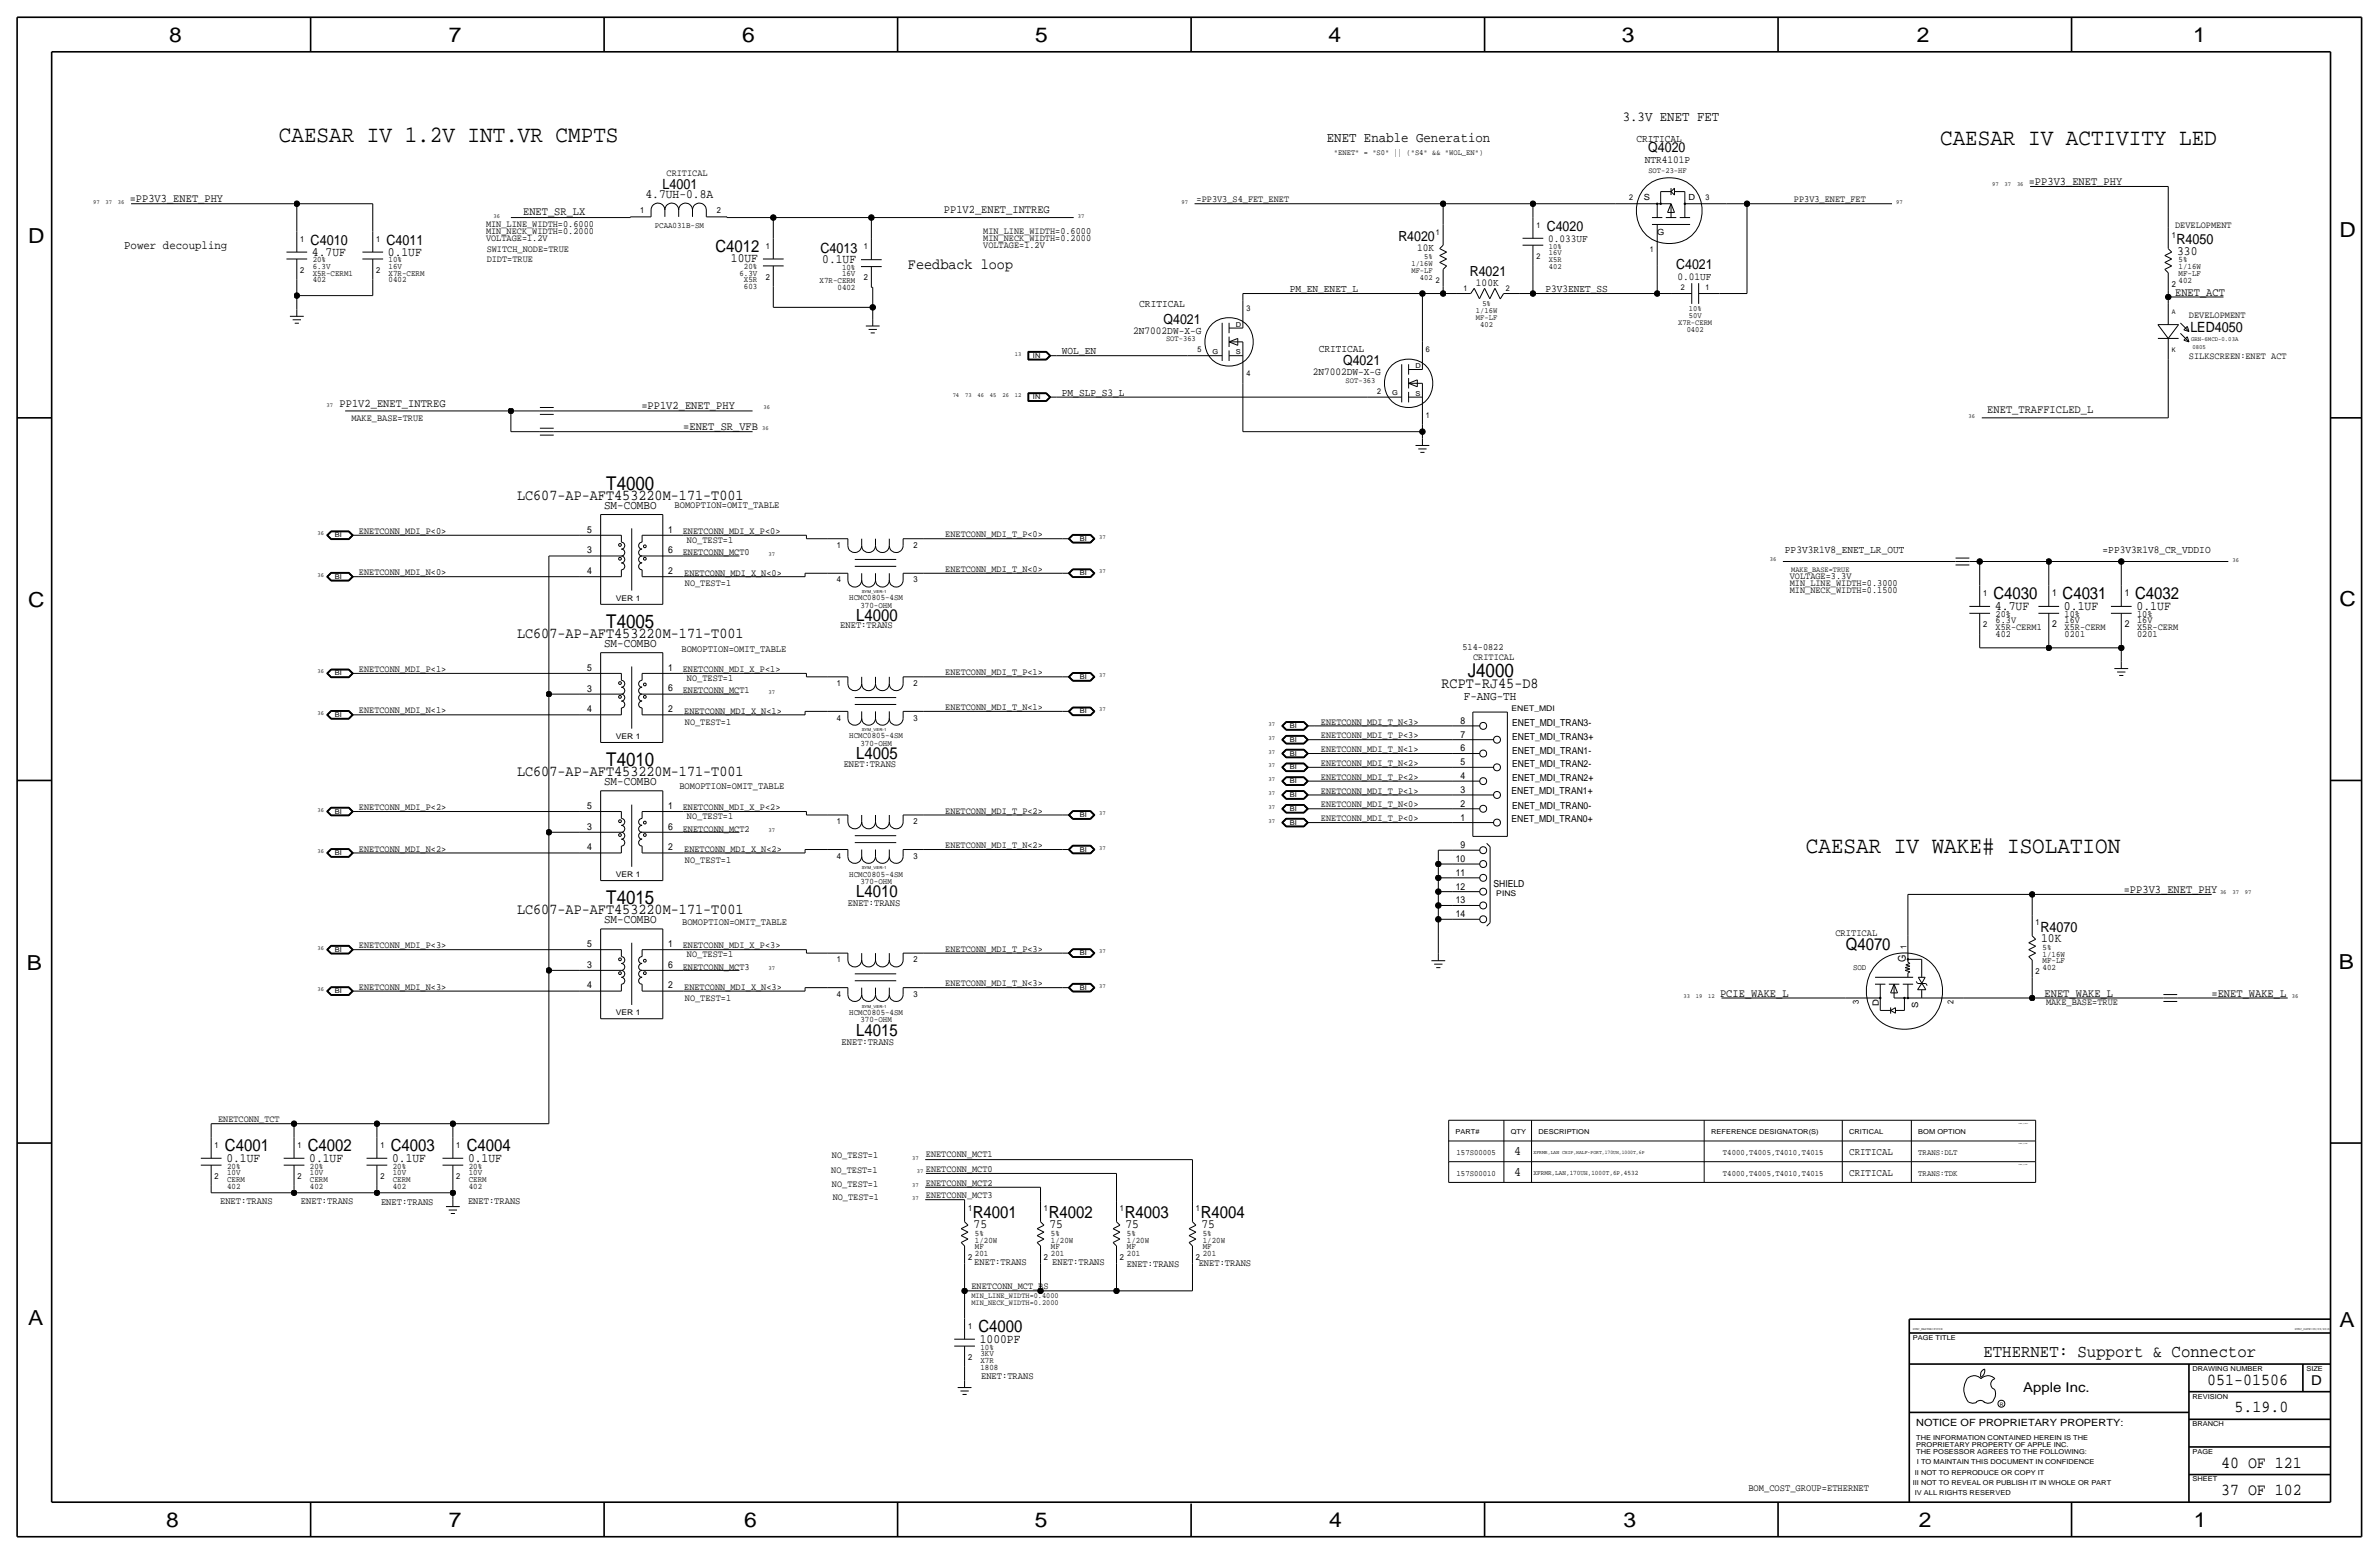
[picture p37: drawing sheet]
<svg xmlns="http://www.w3.org/2000/svg" width="875mm" height="572mm" viewBox="0 0 875 572" stroke-linecap="round" stroke-linejoin="round" font-family="sans-serif">
<defs><g id="words">
<g font-size="8.6">
<text x="102.6" y="52.1">CAESAR IV 1.2V INT.VR CMPTS</text>
<text x="713.6" y="53.3">CAESAR IV ACTIVITY LED</text>
<text x="664.2" y="313.7">CAESAR IV WAKE# ISOLATION</text>
</g>
<g font-size="7.6">
<text x="62.2" y="15.5">8</text>
<text x="165" y="15.5">7</text>
<text x="273" y="15.5">6</text>
<text x="380.7" y="15.5">5</text>
<text x="488.6" y="15.5">4</text>
<text x="596.6" y="15.5">3</text>
<text x="705.1" y="15.5">2</text>
<text x="806.7" y="15.5">1</text>
<text x="10.4" y="89.4">D</text>
<text x="860.5" y="87.1">D</text>
<text x="10.4" y="223.3">C</text>
<text x="860.5" y="222.8">C</text>
<text x="9.8" y="356.6">B</text>
<text x="860.2" y="356.4">B</text>
<text x="10.4" y="487.4">A</text>
<text x="860.5" y="488.2">A</text>
<text x="61.2" y="561.6">8</text>
<text x="165" y="561.6">7</text>
<text x="273.8" y="561.6">6</text>
<text x="380.7" y="561.6">5</text>
<text x="488.9" y="561.6">4</text>
<text x="597.1" y="561.6">3</text>
<text x="705.8" y="561.6">2</text>
<text x="806.9" y="561.6">1</text>
</g>
<g font-size="7">
<text x="223" y="180.1">T4000</text>
<text x="223" y="230.9">T4005</text>
<text x="539.8" y="248.9">J4000</text>
<text x="223" y="281.7">T4010</text>
<text x="223" y="332.5">T4015</text>
</g>
<text font-size="6.5" x="729.6" y="499.1">ETHERNET: Support &amp; Connector</text>
<g font-size="6.2">
<text x="263.2" y="92.7">C4012</text>
<text x="733.2" y="220.5">C4030</text>
<text x="758.6" y="220.5">C4031</text>
<text x="785.3" y="220.5">C4032</text>
<text x="314.9" y="228.4">L4000</text>
<text x="314.9" y="279.2">L4005</text>
<text x="314.9" y="330">L4010</text>
<text x="678.9" y="349.2">Q4070</text>
<text x="314.9" y="380.8">L4015</text>
<text x="82.8" y="423.4">C4001</text>
<text x="113.2" y="423.4">C4002</text>
<text x="143.7" y="423.4">C4003</text>
<text x="171.7" y="423.4">C4004</text>
<text x="357.8" y="447.8">R4001</text>
<text x="385.8" y="447.8">R4002</text>
<text x="413.7" y="447.8">R4003</text>
<text x="441.7" y="447.8">R4004</text>
<text x="359.9" y="490">C4000</text>
<text x="811.9" y="509.3">051-01506</text>
<text x="821.9" y="519.4">5.19.0</text>
<text x="817" y="539.8">40 OF 121</text>
<text x="817" y="549.9">37 OF 102</text>
</g>
<g font-size="5.6">
<text x="334" y="99.1">Feedback loop</text>
<text x="190.2" y="183.9">LC607-AP-AFT453220M-171-T001</text>
<text x="190.2" y="234.7">LC607-AP-AFT453220M-171-T001</text>
<text x="530.2" y="253">RCPT-RJ45-D8</text>
<text x="190.2" y="285.5">LC607-AP-AFT453220M-171-T001</text>
<text x="190.2" y="336.3">LC607-AP-AFT453220M-171-T001</text>
</g>
<g font-size="5.2">
<text x="243.7" y="69.3">L4001</text>
<text x="800.6" y="89.9">R4050</text>
<text x="114.2" y="90.2">C4010</text>
<text x="142.2" y="90.2">C4011</text>
<text x="301.8" y="93">C4013</text>
<text x="805.6" y="121.9">LED4050</text>
<text x="750.5" y="342.6">R4070</text>
</g>
<g font-size="5.1">
<text x="596.8" y="44.5">3.3V ENET FET</text>
<text x="488" y="52.1">ENET Enable Generation</text>
<text x="606.3" y="55.9">Q4020</text>
<text x="514.3" y="88.6">R4020</text>
<text x="568.9" y="85.1">C4020</text>
<text x="540.6" y="101.6">R4021</text>
<text x="616.5" y="99.1">C4021</text>
<text x="428" y="119.1">Q4021</text>
<text x="494" y="134.4">Q4021</text>
</g>
<g font-size="5">
<text x="850.1" y="509.3">D</text>
<text x="744.2" y="511.8">Apple Inc.</text>
</g>
<g font-size="4.7">
<text x="237.4" y="72.9">4.7UH-0.8A</text>
<text x="114.8" y="94">4.7UF</text>
<text x="142.7" y="94">0.1UF</text>
<text x="800.8" y="93.7">330</text>
<text x="268.9" y="96.5">10UF</text>
<text x="302.4" y="96.8">0.1UF</text>
<text x="733.8" y="224.3">4.7UF</text>
<text x="759.2" y="224.3">0.1UF</text>
<text x="785.8" y="224.3">0.1UF</text>
<text x="750.8" y="346.5">10K</text>
<text x="557" y="424.7">4</text>
<text x="83.3" y="427.2">0.1UF</text>
<text x="113.7" y="427.2">0.1UF</text>
<text x="144.2" y="427.2">0.1UF</text>
<text x="172.2" y="427.2">0.1UF</text>
<text x="557" y="432.3">4</text>
<text x="358.1" y="451.6">75</text>
<text x="386" y="451.6">75</text>
<text x="414" y="451.6">75</text>
<text x="441.9" y="451.6">75</text>
<text x="360.4" y="493.8">1000PF</text>
</g>
<g font-size="4.5">
<text x="222.2" y="187.2">SM-COMBO</text>
<text x="222.2" y="238">SM-COMBO</text>
<text x="538.4" y="257.3">F-ANG-TH</text>
<text x="222.2" y="288.8">SM-COMBO</text>
<text x="222.2" y="339.6">SM-COMBO</text>
</g>
<text font-size="4.4" x="45.7" y="91.4">Power decoupling</text>
<g font-size="4.3">
<text x="746.2" y="68.1">=PP3V3_ENET_PHY</text>
<text x="47.7" y="74.4">=PP3V3_ENET_PHY</text>
<text x="192.4" y="79.2">ENET_SR_LX</text>
<text x="347.2" y="78.5">PP1V2_ENET_INTREG</text>
<text x="800" y="108.7">ENET_ACT</text>
<text x="124.9" y="149.6">PP1V2_ENET_INTREG</text>
<text x="235.9" y="150.4">=PP1V2_ENET_PHY</text>
<text x="731" y="151.9">ENET_TRAFFICLED_L</text>
<text x="251.3" y="158.2">=ENET_SR_VFB</text>
<text x="781.1" y="328.4">=PP3V3_ENET_PHY</text>
<text x="632.7" y="366.5">PCIE_WAKE_L</text>
<text x="752" y="366.5">ENET_WAKE_L</text>
<text x="813.4" y="366.5">=ENET_WAKE_L</text>
</g>
<g font-size="3.9">
<text x="601.9" y="52.1">CRITICAL</text>
<text x="604.9" y="60">NTR4101P</text>
<text x="569.4" y="88.9">0.033UF</text>
<text x="521.2" y="92.5">10K</text>
<text x="474.4" y="107.4">PM_EN_ENET_L</text>
<text x="542.9" y="105.2">100K</text>
<text x="568.4" y="107.4">P3V3ENET_SS</text>
<text x="617" y="102.9">0.01UF</text>
<text x="419" y="113">CRITICAL</text>
<text x="416.8" y="122.7">2N7002DW-X-G</text>
<text x="390.6" y="130.3">WOL_EN</text>
<text x="485.1" y="129.5">CRITICAL</text>
<text x="482.8" y="137.9">2N7002DW-X-G</text>
<text x="390.6" y="145.5">PM_SLP_S3_L</text>
<text x="656.5" y="203.5">PP3V3R1V8_ENET_LR_OUT</text>
<text x="773.4" y="203.5">=PP3V3R1V8_CR_VDDIO</text>
<text x="701" y="353.9" transform="rotate(-90 701 353.9)">G</text>
</g>
<g font-size="3.8">
<text x="680.2" y="424.7">CRITICAL</text>
<text x="680.2" y="432.3">CRITICAL</text>
</g>
<text font-size="3.7" x="704.8" y="524.5">NOTICE OF PROPRIETARY PROPERTY:</text>
<g font-size="3.6">
<text x="248.1" y="186.7">BOMOPTION=OMIT_TABLE</text>
<text x="309.1" y="230.9">ENET:TRANS</text>
<text x="250.6" y="239.8">BOMOPTION=OMIT_TABLE</text>
<text x="310.3" y="282.2">ENET:TRANS</text>
<text x="249.9" y="290.1">BOMOPTION=OMIT_TABLE</text>
<text x="311.9" y="333.2">ENET:TRANS</text>
<text x="250.9" y="340.1">BOMOPTION=OMIT_TABLE</text>
<text x="675.1" y="344.2">CRITICAL</text>
<text x="309.6" y="384.3">ENET:TRANS</text>
<text x="81" y="442.7">ENET:TRANS</text>
<text x="110.7" y="442.7">ENET:TRANS</text>
<text x="140.2" y="443">ENET:TRANS</text>
<text x="172.2" y="442.7">ENET:TRANS</text>
<text x="358.3" y="465.1">ENET:TRANS</text>
<text x="387" y="465.1">ENET:TRANS</text>
<text x="414.5" y="465.8">ENET:TRANS</text>
<text x="440.9" y="465.6">ENET:TRANS</text>
<text x="360.9" y="507.2">ENET:TRANS</text>
<text x="643.1" y="548.4">BOM_COST_GROUP=ETHERNET</text>
</g>
<g font-size="3.5">
<text x="245.2" y="64.8">CRITICAL</text>
<text x="440.1" y="74.4">=PP3V3_S4_FET_ENET</text>
<text x="659.8" y="74.4">PP3V3_ENET_FET</text>
<text x="178.8" y="83.6">MIN_LINE_WIDTH=0.6000</text>
<text x="800" y="83.8">DEVELOPMENT</text>
<text x="178.8" y="88.6">VOLTAGE=1.2V</text>
<text x="178.8" y="86.1">MIN_NECK_WIDTH=0.2000</text>
<text x="361.6" y="88.6">MIN_NECK_WIDTH=0.2000</text>
<text x="361.6" y="86.1">MIN_LINE_WIDTH=0.6000</text>
<text x="179" y="92.7">SWITCH_NODE=TRUE</text>
<text x="361.6" y="91.2">VOLTAGE=1.2V</text>
<text x="179" y="96.5">DIDT=TRUE</text>
<text x="805.1" y="116.8">DEVELOPMENT</text>
<text x="805.1" y="132.1">SILKSCREEN:ENET ACT</text>
<text x="129.2" y="154.7">MAKE_BASE=TRUE</text>
<text x="132" y="196.4">ENETCONN_MDI_P&lt;0&gt;</text>
<text x="216" y="195.9">5</text>
<text x="245.7" y="195.9">1</text>
<text x="251.2" y="196.3">ENETCONN_MDI_X_P&lt;0&gt;</text>
<text x="347.7" y="197.6">ENETCONN_MDI_T_P&lt;0&gt;</text>
<text x="216" y="203.5">3</text>
<text x="245.7" y="203.5">6</text>
<text x="252.7" y="199.6">NO_TEST=1</text>
<text x="251.2" y="204.2">ENETCONN_MCT0</text>
<text x="132" y="211.6">ENETCONN_MDI_N&lt;0&gt;</text>
<text x="216" y="211.1">4</text>
<text x="245.7" y="211.1">2</text>
<text x="251.7" y="211.8">ENETCONN_MDI_X_N&lt;0&gt;</text>
<text x="251.9" y="215.6">NO_TEST=1</text>
<text x="347.7" y="210.3">ENETCONN_MDI_T_N&lt;0&gt;</text>
<text x="658.3" y="215.4">MIN_LINE_WIDTH=0.3000</text>
<text x="658.3" y="212.8">VOLTAGE=3.3V</text>
<text x="658.3" y="217.9">MIN_NECK_WIDTH=0.1500</text>
<text x="754.8" y="219.2">1</text>
<text x="781.5" y="219.2">1</text>
<text x="734" y="226.8">20%</text>
<text x="759.4" y="226.8">10%</text>
<text x="786.1" y="226.8">10%</text>
<text x="734" y="231.6">X5R-CERM1</text>
<text x="734" y="229.1">6.3V</text>
<text x="754.8" y="230.6">2</text>
<text x="759.4" y="231.6">X5R-CERM</text>
<text x="759.4" y="229.1">16V</text>
<text x="781.5" y="230.6">2</text>
<text x="786.1" y="231.7">X5R-CERM</text>
<text x="786.1" y="229.1">16V</text>
<text x="537.9" y="239">514-0822</text>
<text x="734" y="234.2">402</text>
<text x="759.4" y="234.2">0201</text>
<text x="786.1" y="234.2">0201</text>
<text x="541.8" y="242.8">CRITICAL</text>
<text x="132" y="247.1">ENETCONN_MDI_P&lt;1&gt;</text>
<text x="216" y="246.7">5</text>
<text x="245.7" y="246.7">1</text>
<text x="251.2" y="247.1">ENETCONN_MDI_X_P&lt;1&gt;</text>
<text x="252.7" y="250.4">NO_TEST=1</text>
<text x="347.7" y="248.4">ENETCONN_MDI_T_P&lt;1&gt;</text>
<text x="216" y="254.3">3</text>
<text x="245.7" y="254.3">6</text>
<text x="251.2" y="255">ENETCONN_MCT1</text>
<text x="132" y="262.4">ENETCONN_MDI_N&lt;1&gt;</text>
<text x="216" y="261.9">4</text>
<text x="245.7" y="261.9">2</text>
<text x="251.7" y="262.6">ENETCONN_MDI_X_N&lt;1&gt;</text>
<text x="347.7" y="261.1">ENETCONN_MDI_T_N&lt;1&gt;</text>
<text x="251.9" y="266.4">NO_TEST=1</text>
<text x="485.9" y="266.4">ENETCONN_MDI_T_N&lt;3&gt;</text>
<text x="537.2" y="266.2">8</text>
<text x="556.2" y="267">ENET_MDI_TRAN3-</text>
<text x="485.9" y="271.5">ENETCONN_MDI_T_P&lt;3&gt;</text>
<text x="537.2" y="271.3">7</text>
<text x="556.2" y="272">ENET_MDI_TRAN3+</text>
<text x="485.9" y="276.6">ENETCONN_MDI_T_N&lt;1&gt;</text>
<text x="485.9" y="281.7">ENETCONN_MDI_T_N&lt;2&gt;</text>
<text x="537.2" y="281.4">5</text>
<text x="537.2" y="276.3">6</text>
<text x="556.2" y="277.1">ENET_MDI_TRAN1-</text>
<text x="485.9" y="286.8">ENETCONN_MDI_T_P&lt;2&gt;</text>
<text x="537.2" y="286.5">4</text>
<text x="556.2" y="282.2">ENET_MDI_TRAN2-</text>
<text x="556.2" y="287.3">ENET_MDI_TRAN2+</text>
<text x="485.9" y="291.8">ENETCONN_MDI_T_P&lt;1&gt;</text>
<text x="537.2" y="291.6">3</text>
<text x="556" y="292.1">ENET_MDI_TRAN1+</text>
<text x="132" y="298">ENETCONN_MDI_P&lt;2&gt;</text>
<text x="216" y="297.5">5</text>
<text x="245.7" y="297.5">1</text>
<text x="251.2" y="298">ENETCONN_MDI_X_P&lt;2&gt;</text>
<text x="347.7" y="299.2">ENETCONN_MDI_T_P&lt;2&gt;</text>
<text x="485.9" y="296.9">ENETCONN_MDI_T_N&lt;0&gt;</text>
<text x="537.2" y="296.7">2</text>
<text x="556.2" y="297.4">ENET_MDI_TRAN0-</text>
<text x="216" y="305.1">3</text>
<text x="245.7" y="305.1">6</text>
<text x="251.2" y="305.8">ENETCONN_MCT2</text>
<text x="252.7" y="301.2">NO_TEST=1</text>
<text x="485.9" y="302">ENETCONN_MDI_T_P&lt;0&gt;</text>
<text x="537.2" y="301.8">1</text>
<text x="556" y="302.3">ENET_MDI_TRAN0+</text>
<text x="347.7" y="311.9">ENETCONN_MDI_T_N&lt;2&gt;</text>
<text x="537.2" y="311.9">9</text>
<text x="132" y="313.2">ENETCONN_MDI_N&lt;2&gt;</text>
<text x="216" y="312.7">4</text>
<text x="245.7" y="312.7">2</text>
<text x="251.7" y="313.4">ENETCONN_MDI_X_N&lt;2&gt;</text>
<text x="251.9" y="317.2">NO_TEST=1</text>
<text x="535.4" y="317">10</text>
<text x="535.4" y="322.1">11</text>
<text x="535.4" y="327.1">12</text>
<text x="549.4" y="326.1">SHIELD</text>
<text x="535.4" y="332.2">13</text>
<text x="535.4" y="337.3">14</text>
<text x="132" y="348.7">ENETCONN_MDI_P&lt;3&gt;</text>
<text x="216" y="348.3">5</text>
<text x="245.7" y="348.3">1</text>
<text x="251.2" y="348.7">ENETCONN_MDI_X_P&lt;3&gt;</text>
<text x="252.7" y="352">NO_TEST=1</text>
<text x="347.7" y="350">ENETCONN_MDI_T_P&lt;3&gt;</text>
<text x="216" y="355.9">3</text>
<text x="245.7" y="355.9">6</text>
<text x="251.2" y="356.6">ENETCONN_MCT3</text>
<text x="132" y="364">ENETCONN_MDI_N&lt;3&gt;</text>
<text x="216" y="363.5">4</text>
<text x="245.7" y="363.5">2</text>
<text x="251.7" y="364.2">ENETCONN_MDI_X_N&lt;3&gt;</text>
<text x="347.7" y="362.7">ENETCONN_MDI_T_N&lt;3&gt;</text>
<text x="251.9" y="368">NO_TEST=1</text>
<text x="752.6" y="369.6">MAKE_BASE=TRUE</text>
<text x="80.2" y="412.7">ENETCONN_TCT</text>
<text x="306" y="426">NO_TEST=1</text>
<text x="340.6" y="425.5">ENETCONN_MCT1</text>
<text x="305.8" y="431.3">NO_TEST=1</text>
<text x="340.6" y="431">ENETCONN_MCT0</text>
<text x="306" y="436.6">NO_TEST=1</text>
<text x="340.6" y="436.1">ENETCONN_MCT2</text>
<text x="306.3" y="441.2">NO_TEST=1</text>
<text x="340.6" y="440.7">ENETCONN_MCT3</text>
<text x="357.3" y="474.2">ENETCONN_MCT_BS</text>
</g>
<g font-size="3.2">
<text x="691.1" y="370.1" transform="rotate(-90 691.1 370.1)">D</text>
<text x="705.6" y="370.7" transform="rotate(-90 705.6 370.7)">S</text>
</g>
<g font-size="3.1">
<text x="604.6" y="73.7">S</text>
<text x="621" y="73.7">D</text>
<text x="235.4" y="78.5">1</text>
<text x="240.8" y="83.8">PCAA031B-SM</text>
<text x="263.6" y="78.5">2</text>
<text x="110.4" y="88.9">1</text>
<text x="138.4" y="88.9">1</text>
<text x="609.5" y="86.4">G</text>
<text x="798.8" y="87.6">1</text>
<text x="281.6" y="91.4">1</text>
<text x="317.7" y="91.7">1</text>
<text x="110.4" y="100.3">2</text>
<text x="115" y="98.8">6.3V</text>
<text x="115" y="101.3">X5R-CERM1</text>
<text x="115" y="96.5">20%</text>
<text x="138.4" y="100.3">2</text>
<text x="143" y="98.8">16V</text>
<text x="143" y="101.3">X7R-CERM</text>
<text x="143" y="96.5">10%</text>
<text x="272" y="101.3">6.3V</text>
<text x="273.6" y="99.1">20%</text>
<text x="309.7" y="99.3">10%</text>
<text x="309.7" y="101.6">16V</text>
<text x="801.3" y="101.6">MF-LF</text>
<text x="801.3" y="99.1">1/16W</text>
<text x="801.3" y="96.5">5%</text>
<text x="115" y="103.9">402</text>
<text x="143" y="103.9">0402</text>
<text x="273.6" y="103.9">X5R</text>
<text x="273.6" y="106.4">603</text>
<text x="281.6" y="102.9">2</text>
<text x="301.5" y="104.1">X7R-CERM</text>
<text x="308.1" y="106.7">0402</text>
<text x="317.7" y="103.1">2</text>
<text x="798.8" y="105.4">2</text>
<text x="801.3" y="104.1">402</text>
<text x="307.8" y="201.5">1</text>
<text x="336" y="201.5">2</text>
<text x="307.8" y="214.2">4</text>
<text x="336" y="214.2">3</text>
<text x="312.4" y="220.8">HCMC0805-4SM</text>
<text x="729.4" y="219.2">1</text>
<text x="316.5" y="223.6">370-OHM</text>
<text x="729.4" y="230.6">2</text>
<text x="307.8" y="252.3">1</text>
<text x="336" y="252.3">2</text>
<text x="307.8" y="265">4</text>
<text x="336" y="265">3</text>
<text x="312.4" y="271.6">HCMC0805-4SM</text>
<text x="316.5" y="274.4">370-OHM</text>
<text x="307.8" y="303.1">1</text>
<text x="336" y="303.1">2</text>
<text x="307.8" y="315.8">4</text>
<text x="336" y="315.8">3</text>
<text x="312.4" y="322.4">HCMC0805-4SM</text>
<text x="316.5" y="325.2">370-OHM</text>
<text x="748.7" y="340.4">1</text>
<text x="307.8" y="353.9">1</text>
<text x="336" y="353.9">2</text>
<text x="701.2" y="349" transform="rotate(-90 701.2 349)">1</text>
<text x="751.3" y="349.2">5%</text>
<text x="751.3" y="351.8">1/16W</text>
<text x="681.6" y="356.9">SOD</text>
<text x="748.7" y="358.1">2</text>
<text x="751.3" y="356.9">402</text>
<text x="751.3" y="354.3">MF-LF</text>
<text x="307.8" y="366.6">4</text>
<text x="336" y="366.6">3</text>
<text x="683.7" y="369.1" transform="rotate(-90 683.7 369.1)">3</text>
<text x="718.5" y="369.1" transform="rotate(-90 718.5 369.1)">2</text>
<text x="312.4" y="373.2">HCMC0805-4SM</text>
<text x="316.5" y="376">370-OHM</text>
<text x="78.9" y="422.1">1</text>
<text x="109.4" y="422.1">1</text>
<text x="139.9" y="422.1">1</text>
<text x="167.8" y="422.1">1</text>
<text x="83.5" y="429.8">20%</text>
<text x="114" y="429.8">20%</text>
<text x="144.5" y="429.8">20%</text>
<text x="172.4" y="429.8">20%</text>
<text x="78.9" y="433.6">2</text>
<text x="83.5" y="434.6">CERM</text>
<text x="83.5" y="432.1">10V</text>
<text x="83.5" y="437.1">402</text>
<text x="109.4" y="433.6">2</text>
<text x="114" y="434.6">CERM</text>
<text x="114" y="432.1">10V</text>
<text x="114" y="437.1">402</text>
<text x="139.9" y="433.6">2</text>
<text x="144.5" y="432.1">10V</text>
<text x="144.5" y="434.6">CERM</text>
<text x="144.5" y="437.1">402</text>
<text x="167.8" y="433.6">2</text>
<text x="172.4" y="434.6">CERM</text>
<text x="172.4" y="432.1">10V</text>
<text x="172.4" y="437.1">402</text>
<text x="356.1" y="445.5">1</text>
<text x="384" y="445.5">1</text>
<text x="411.9" y="445.5">1</text>
<text x="439.9" y="445.5">1</text>
<text x="358.6" y="454.4">5%</text>
<text x="386.5" y="454.4">5%</text>
<text x="414.5" y="454.4">5%</text>
<text x="442.4" y="454.4">5%</text>
<text x="358.6" y="459.5">MF</text>
<text x="358.6" y="456.9">1/20W</text>
<text x="386.5" y="459.5">MF</text>
<text x="386.5" y="456.9">1/20W</text>
<text x="414.5" y="459.5">MF</text>
<text x="414.5" y="456.9">1/20W</text>
<text x="442.4" y="459.5">MF</text>
<text x="442.4" y="456.9">1/20W</text>
<text x="356.1" y="463.3">2</text>
<text x="358.6" y="462">201</text>
<text x="384" y="463.3">2</text>
<text x="386.5" y="462">201</text>
<text x="411.9" y="463.3">2</text>
<text x="414.5" y="462">201</text>
<text x="439.9" y="463.3">2</text>
<text x="442.4" y="462">201</text>
<text x="356.1" y="488.7">1</text>
<text x="360.6" y="496.3">10%</text>
<text x="356.1" y="500.1">2</text>
<text x="360.6" y="498.6">3KV</text>
<text x="360.6" y="501.1">X7R</text>
<text x="360.6" y="503.7">1808</text>
</g>
<g font-size="3">
<text x="535.8" y="424.7">157S00005</text>
<text x="633.7" y="424.7">T4000,T4005,T4010,T4015</text>
<text x="705.6" y="424.7">TRANS:DLT</text>
<text x="535.8" y="432.3">157S00010</text>
<text x="633.7" y="432.3">T4000,T4005,T4010,T4015</text>
<text x="705.6" y="432.3">TRANS:TDK</text>
</g>
<g font-size="2.9">
<text x="490.6" y="57.2">&quot;ENET&quot; = &quot;S0&quot; || (&quot;S4&quot; &amp;&amp; &quot;WOL_EN&quot;)</text>
<text x="606.3" y="63.5">SOT-23-HF</text>
<text x="599.2" y="73.7">2</text>
<text x="627.3" y="73.7">3</text>
<text x="565.1" y="83.8">1</text>
<text x="528.1" y="86.4">1</text>
<text x="523.9" y="95.2">5%</text>
<text x="565.1" y="95.2">2</text>
<text x="569.7" y="93.7">16V</text>
<text x="569.7" y="91.4">10%</text>
<text x="606.8" y="92.7">1</text>
<text x="519.2" y="97.8">1/16W</text>
<text x="519.2" y="100.3">MF-LF</text>
<text x="569.7" y="98.8">402</text>
<text x="569.7" y="96.3">X5R</text>
<text x="522.3" y="102.9">402</text>
<text x="528.1" y="104.1">2</text>
<text x="538.2" y="107.2">1</text>
<text x="553.9" y="107.2">2</text>
<text x="618.3" y="106.7">2</text>
<text x="627.3" y="106.7">1</text>
<text x="545.2" y="112.5">5%</text>
<text x="458.4" y="114.3">3</text>
<text x="542.9" y="115.1">1/16W</text>
<text x="542.9" y="117.6">MF-LF</text>
<text x="617.2" y="119.4">X7R-CERM</text>
<text x="621.2" y="116.8">50V</text>
<text x="621.2" y="114.3">10%</text>
<text x="428.9" y="125.5">SOT-363</text>
<text x="544.5" y="120.1">402</text>
<text x="620.4" y="121.9">0402</text>
<text x="440.5" y="129.5">5</text>
<text x="524.5" y="129.5">6</text>
<text x="458.4" y="138.4">4</text>
<text x="494.9" y="140.7">SOT-363</text>
<text x="506.5" y="144.8">2</text>
<text x="524.5" y="153.7">1</text>
<text x="658.9" y="210.4">MAKE_BASE=TRUE</text>
<text x="226.5" y="221">VER 1</text>
<text x="556" y="261.6">ENET_MDI</text>
<text x="226.5" y="271.8">VER 1</text>
<text x="226.5" y="322.6">VER 1</text>
<text x="550.4" y="329.4">PINS</text>
<text x="226.5" y="373.4">VER 1</text>
<text x="357.3" y="479.8">MIN_NECK_WIDTH=0.2000</text>
<text x="357.3" y="477.3">MIN_LINE_WIDTH=0.4000</text>
</g>
<g font-size="2.5">
<text x="454.6" y="120.1">D</text>
<text x="379.9" y="131.6">IN</text>
<text x="446" y="130">G</text>
<text x="454.6" y="130.3">S</text>
<text x="520.6" y="135.4">D</text>
<text x="379.9" y="146.8">IN</text>
<text x="512" y="145.3">G</text>
<text x="520.6" y="145.5">S</text>
<text x="123.1" y="197.6">BI</text>
<text x="397.1" y="198.9">BI</text>
<text x="123.1" y="212.9">BI</text>
<text x="397.1" y="211.6">BI</text>
<text x="123.1" y="248.4">BI</text>
<text x="397.1" y="249.7">BI</text>
<text x="123.1" y="263.7">BI</text>
<text x="397.1" y="262.4">BI</text>
<text x="474.4" y="267.7">BI</text>
<text x="474.4" y="272.8">BI</text>
<text x="474.4" y="277.9">BI</text>
<text x="474.4" y="283">BI</text>
<text x="474.4" y="288">BI</text>
<text x="474.4" y="293.1">BI</text>
<text x="123.1" y="299.2">BI</text>
<text x="474.4" y="298.2">BI</text>
<text x="397.1" y="300.5">BI</text>
<text x="474.4" y="303.3">BI</text>
<text x="123.1" y="314.5">BI</text>
<text x="397.1" y="313.2">BI</text>
<text x="123.1" y="350">BI</text>
<text x="397.1" y="351.3">BI</text>
<text x="123.1" y="365.3">BI</text>
<text x="397.1" y="364">BI</text>
<text x="535.4" y="417.1">PART#</text>
<text x="555.7" y="417.1">QTY</text>
<text x="565.9" y="417.1">DESCRIPTION</text>
<text x="629.4" y="417.1">REFERENCE DESIGNATOR(S)</text>
<text x="680.2" y="417.1">CRITICAL</text>
<text x="705.6" y="417.1">BOM OPTION</text>
<text x="564.1" y="432.1">XFRMR,LAN,170UH,1000T,6P,4532</text>
<text x="703.5" y="492.8">PAGE TITLE</text>
<text x="806.4" y="504.2">DRAWING NUMBER</text>
<text x="848.3" y="504.2">SIZE</text>
<text x="806.4" y="514.4">REVISION</text>
<text x="806.4" y="524.5">BRANCH</text>
<text x="704.8" y="532.1">PROPRIETARY PROPERTY OF APPLE INC.</text>
<text x="704.8" y="529.6">THE INFORMATION CONTAINED HEREIN IS THE</text>
<text x="704.8" y="534.7">THE POSESSOR AGREES TO THE FOLLOWING:</text>
<text x="705.1" y="538.5">I TO MAINTAIN THIS DOCUMENT IN CONFIDENCE</text>
<text x="806.4" y="534.7">PAGE</text>
<text x="704.3" y="542.3">II NOT TO REPRODUCE OR COPY IT</text>
<text x="806.4" y="544.8">SHEET</text>
<text x="703.5" y="546.1">III NOT TO REVEAL OR PUBLISH IT IN WHOLE OR PART</text>
<text x="704.3" y="549.9">IV ALL RIGHTS RESERVED</text>
</g>
<g font-size="2.3">
<text x="732.7" y="68.6">97</text>
<text x="737.3" y="68.6">37</text>
<text x="741.9" y="68.6">36</text>
<text x="34.2" y="74.9">97</text>
<text x="38.8" y="74.9">37</text>
<text x="43.4" y="74.9">36</text>
<text x="434.5" y="74.9">97</text>
<text x="697.4" y="74.9">97</text>
<text x="181.6" y="80">36</text>
<text x="396.4" y="80">37</text>
<text x="798.8" y="115.6">A</text>
<text x="805.9" y="125.5">GRN-6MCD-0.03A</text>
<text x="373.3" y="130.8">13</text>
<text x="798.8" y="129.5">K</text>
<text x="806.4" y="128.3">0805</text>
<text x="120.1" y="149.6">37</text>
<text x="350.4" y="146.1">74</text>
<text x="355" y="146.1">73</text>
<text x="359.6" y="146.1">46</text>
<text x="364.1" y="146.1">45</text>
<text x="368.7" y="146.1">26</text>
<text x="373.3" y="146.1">12</text>
<text x="280.9" y="150.4">36</text>
<text x="724.1" y="153.7">36</text>
<text x="280.4" y="158.2">36</text>
<text x="116.8" y="196.8">36</text>
<text x="404.3" y="198.1">37</text>
<text x="282.7" y="204.5">37</text>
<text x="651" y="206.5">36</text>
<text x="821.1" y="206.5">36</text>
<text x="116.8" y="212.1">36</text>
<text x="404.3" y="210.8">37</text>
<text x="116.8" y="247.6">36</text>
<text x="404.3" y="248.9">37</text>
<text x="282.7" y="255.3">37</text>
<text x="116.8" y="262.9">36</text>
<text x="404.3" y="261.6">37</text>
<text x="466.6" y="267">37</text>
<text x="466.6" y="272">37</text>
<text x="466.6" y="277.1">37</text>
<text x="466.6" y="287.3">37</text>
<text x="466.6" y="282.2">37</text>
<text x="466.6" y="292.4">37</text>
<text x="116.8" y="298.4">36</text>
<text x="404.3" y="299.7">37</text>
<text x="466.6" y="297.4">37</text>
<text x="466.6" y="302.5">37</text>
<text x="282.7" y="306.1">37</text>
<text x="116.8" y="313.7">36</text>
<text x="404.3" y="312.4">37</text>
<text x="816.6" y="328.9">36</text>
<text x="821.1" y="328.9">37</text>
<text x="825.7" y="328.9">97</text>
<text x="116.8" y="349.2">36</text>
<text x="404.3" y="350.5">37</text>
<text x="282.7" y="356.9">37</text>
<text x="116.8" y="364.5">36</text>
<text x="404.3" y="363.2">37</text>
<text x="619.2" y="367">33</text>
<text x="623.8" y="367">19</text>
<text x="628.3" y="367">12</text>
<text x="843" y="367">36</text>
<text x="335.5" y="426.5">37</text>
<text x="337.3" y="431.5">37</text>
<text x="335.5" y="436.6">37</text>
<text x="335.5" y="441.2">37</text>
</g>
<text font-size="2" x="564.1" y="424.4">XFRMR,LAN CHIP,HALF-PORT,170UH,1000T,6P</text>
<text font-size="1.8" x="735.5" y="516.9">R</text>
<g font-size="1.5">
<text x="316.9" y="218.1">SYM_VER-1</text>
<text x="316.9" y="268.9">SYM_VER-1</text>
<text x="316.9" y="319.7">SYM_VER-1</text>
<text x="316.9" y="370.5">SYM_VER-1</text>
</g>
<g font-size="1.2">
<text x="703.5" y="488.9">SYNC_MASTER=FIYIN</text>
<text x="844.1" y="488.9">SYNC_DATE=09/09/2016</text>
</g>
<g font-size=".4">
<text x="742.4" y="413.3">TABLE_5_HEAD</text>
<text x="742.4" y="420.9">TABLE_5_ITEM</text>
<text x="742.4" y="428.5">TABLE_5_ITEM</text>
</g>
</g></defs>
<g fill="none" stroke="#000" stroke-width=".37">
<path d="M48.2 74.9h61zM109.2 74.9h27.9zM109.2 74.9v10.2zM137.1 74.9v10.2zM231.9 79.8v.2zM231.9 79.8h7.6zM239.5 77.2v2.6zM239.5 77.2a2.54 2.54 0 0 1 2.5-2.5 2.54 2.54 0 0 1 2.6 2.5 2.54 2.54 0 0 1 2.5-2.5 2.54 2.54 0 0 1 2.5 2.5 2.54 2.54 0 0 1 2.6-2.5 2.54 2.54 0 0 1 2.5 2.5 2.54 2.54 0 0 1 2.6-2.5 2.54 2.54 0 0 1 2.5 2.5M244.6 77.2v2.6zM249.6 77.2v2.6zM254.7 77.2v2.6zM259.8 79.8h7.6z"/>
<path d="M259.8 77.2v2.6zM267.4 79.8v.2zM439.4 74.9h91.4zM530.8 74.9h33zM530.8 74.9v7.7zM563.8 74.9v5.1zM563.8 74.9h30.5zM594.3 74.9h20.3zM605.7 68.3a12.2 12.2 0 0 1 20.2 6.8 12 12 0 0 1-15.8 13.9 12.4 12.4 0 0 1-4.4-20.7zM609.5 74.9v5.1zM610.8 70.5h3.8zM610.8 70.5v4.4z"/>
<path d="M613.4 78.1h2.5zM614.6 70.5l1.3 1.2zM614.6 74.9v5.1zM614.6 74.9l-1.2 3.2zM614.6 74.9l1.3 3.2zM614.6 69.2v2.5zM614.6 70.5l1.3-1.3zM615.9 70.5h3.8zM615.9 69.2v2.5zM619.7 74.9h15.2zM619.7 70.5v9.5zM634.9 74.9h7.7z"/>
<path d="M642.6 74.9h53.3zM642.6 74.9v33.1zM746.7 68.6h50.8zM797.5 68.6v15.2zM105.4 92.7h7.6zM105.4 95.3h7.6zM109.2 85.1v7.6zM109.2 95.2v7.7zM133.3 92.7h7.6zM133.3 95.3h7.6zM137.1 85.1v7.6zM137.1 95.2v7.7z"/>
<path d="M187.9 80h44zM267.4 80h17zM280.6 97.8h7.6zM280.6 95.3h7.6zM284.4 80h36.1zM284.4 80v7.6zM284.4 87.6v7.7zM284.4 97.8v7.6zM316.7 98h7.6zM316.7 95.5h7.6zM320.5 80v7.9zM320.5 87.9v7.6z"/>
<path d="M320.5 98v7.7zM320.5 80h74.4zM529.5 96.5l2.6-1.2zM529.5 94l2.6-1.3zM529.5 91.4l1.3-1.2zM529.5 91.4l2.6 1.3zM529.5 96.5l2.6 1.3zM529.5 94l2.6 1.3zM530.8 82.5v7.7zM530.8 99.1v6.3zM532.1 97.8l-1.3 1.3zM560 90.2h7.6z"/>
<path d="M560 87.6h7.6zM563.8 97.8v10.1zM563.8 80v7.6zM563.8 90.2v7.6zM607.6 80h3.8zM607.6 82.6h14zM609.5 97.8v10.1zM609.5 82.6v15.2zM612.7 80h3.9zM617.8 80h3.8zM796.2 99.1l1.3 1.2zM796.2 96.5l2.6 1.3z"/>
<path d="M796.2 94l2.6 1.3zM796.2 94l2.6-1.3zM796.2 99.1l2.6-1.3zM796.2 96.5l2.6-1.2zM797.5 83.8v7.6zM797.5 91.4l1.3 1.3zM106.6 116.3h5.1zM107.6 117.6h3.1zM108.4 118.9h1.5zM109.2 108.7h27.9zM109.2 102.9v5.8zM109.2 108.7v5.1z"/>
<path d="M109.2 113.8v2.5zM137.1 102.9v5.8zM284.4 105.4v7.6zM284.4 113h36.6zM318.5 119.9h5zM320.5 105.7h.5zM321 105.7v7.3zM321 113v4.3zM321 117.3v2.6zM449.5 118.7v14zM452.1 118.7v3.8zM457.1 107.9v2.6z"/>
<path d="M457.1 110.5v10.1zM457.1 108h66.1zM523.2 108h7.6zM523.2 108v17.7zM530.8 105.4v2.6zM530.8 108h5.1zM535.9 108h5.1zM542.2 106l2 3.9zM542.2 106l-1.2 2zM546 106l-1.8 3.9zM546 106l2 3.9zM549.9 106l-1.9 3.9z"/>
<path d="M549.9 106l1.9 3.9zM553.1 108h5.6zM553.1 108l-1.3 2zM558.7 108h5.1zM563.8 108h45.7zM609.5 108h5.1zM614.6 108h7.6zM622.2 104.1v7.7zM624.8 108h7.6zM624.8 104.1v7.7zM632.4 108h10.2zM793.7 119.4l3.8 5.1z"/>
<path d="M793.7 119.4h7.6zM797.5 106.7v2.5zM797.5 109.2v2.6zM797.5 111.8v7.6zM797.5 100.3v6.4zM797.5 109.2h20.3zM801.3 119.4l-3.8 5.1zM802 118.8l3.1 3.1zM319.5 121.2h3zM320.2 122.4h1.6zM378.1 129.2v3.2zM378.1 132.4h6.8z"/>
<path d="M378.1 129.2h6.8zM378.2 129.3v3zM378.2 132.3h6.7zM378.2 129.3h6.7zM378.3 129.4v2.8zM378.3 132.2h6.5zM378.3 129.4h6.5zM378.4 129.5h6.4zM378.4 129.5v2.6zM378.4 132.1h6.4zM384.8 129.5l1.2 1.3zM384.8 132.1l1.2-1.3z"/>
<path d="M384.8 129.4l1.4 1.4zM384.8 132.2l1.4-1.4zM384.9 132.3l1.4-1.5zM384.9 129.3l1.4 1.5zM384.9 129.2l1.6 1.6zM384.9 132.4l1.6-1.6zM386 130.8h2.6zM388.6 130.8h48.2zM436.8 130.8h12.7zM452.1 125.7h5zM452.1 120.7h5zM452.1 130.8h5z"/>
<path d="M452.1 125.7l3.2 1.3zM452.1 125.7l3.2-1.2zM452.1 123.8v3.8zM452.1 128.9v3.8zM455.3 124.5v2.5zM457.1 125.7v15.3zM515.6 134v14zM518.1 139v3.8zM518.1 134v3.8zM518.1 135.9h5.1zM521.3 139.7v2.5zM523.2 125.7v10.2z"/>
<path d="M793.7 124.5h7.6zM797.5 132.1v21.6zM797.5 124.5v7.6zM802 122.6l3.1 3.1zM803.2 121.3l1.9 .6zM803.2 125.1l1.9 .6zM803.2 121.3l1.3-1.3zM804.5 120l.6 1.9zM804.5 123.9l.6 1.8zM804.5 123.9l-1.3 1.2zM126.9 151.1h61zM187.9 158.8h10.7z"/>
<path d="M187.9 151.1h10.7zM187.9 151.1v7.7zM198.6 152.4h5.1zM198.6 151.1h5.1zM198.6 149.9h5.1zM198.6 158.8h5.1zM198.6 157.5h5.1zM203.7 158.8h73.1zM203.7 151.1h73.1zM378.1 144.5v3.1zM378.1 147.6h6.8zM378.1 144.5h6.8z"/>
<path d="M378.2 144.6v2.9zM378.2 147.5h6.7zM378.2 144.6h6.7zM378.3 144.7v2.7zM378.3 147.4h6.5zM378.3 144.7h6.5zM378.4 144.8h6.4zM378.4 144.8v2.5zM378.4 147.3h6.4zM384.8 144.8l1.2 1.3zM384.8 147.3l1.2-1.3zM384.8 144.7l1.4 1.4z"/>
<path d="M384.8 147.4l1.4-1.4zM384.9 147.5l1.4-1.4zM384.9 144.6l1.4 1.5zM384.9 144.5l1.6 1.6zM384.9 147.6l1.6-1.6zM386 146.1h2.6zM388.6 146.1h114.3zM457.1 141v17.8zM457.1 158.8h66.1zM502.9 146.1h12.7zM518.1 146.1h5.1zM518.1 141l3.2 1.2z"/>
<path d="M518.1 141l3.2-1.3zM518.1 144.1v3.9zM518.1 141h5.1zM523.2 158.7v2.6zM523.2 156.2v2.6zM523.2 141v15.2zM728.9 153.7h68.6zM198.6 160h5.1zM520.6 163.8h5.1zM521.7 165.1h3zM522.4 166.4h1.6zM523.2 161.3v2.5z"/>
<path d="M120.1 196.8l1.6 1.6zM120.3 196.9l1.5 1.4zM120.3 196.9l1.5-1.5zM120.4 196.9l1.4-1.4zM120.4 196.8l1.4 1.4zM120.6 196.9l1.3-1.3zM120.6 196.8l1.3 1.3zM121.7 198.4h6.7zM121.7 195.3l-1.6 1.6zM121.7 195.3h6.7zM121.8 195.4h6.5zM121.8 198.3h6.5z"/>
<path d="M121.8 195.5h6.5zM121.8 198.2h6.5zM121.9 198.1h6.3zM121.9 195.6h6.3zM128.2 198.1l1.3-1.3zM128.2 195.6l1.3 1.3zM128.3 198.2l1.3-1.4zM128.3 195.5l1.3 1.4zM128.3 198.3l1.5-1.4zM128.3 195.4l1.5 1.5zM128.4 195.3l1.5 1.6zM128.4 198.4l1.5-1.6z"/>
<path d="M129.5 196.9h2.5zM132 196.9h81.3zM213.3 196.9h15.2zM220.9 189.2v33.1zM220.9 189.2h22.9zM228.5 196.9v2.5zM228.5 199.4a1.27 1.27 0 0 1 1.3 1.3 1.27 1.27 0 0 1-1.3 1.2 1.27 1.27 0 0 1 1.3 1.3 1.27 1.27 0 0 1-1.3 1.3 1.27 1.27 0 0 1 1.3 1.2 1.27 1.27 0 0 1-1.3 1.3 1.27 1.27 0 0 1 1.3 1.3 1.27 1.27 0 0 1-1.3 1.3M232.4 194.3v22.9zM236.2 196.9v2.5zM236.2 199.4a1.27 1.27 0 0 0-1.3 1.3 1.27 1.27 0 0 0 1.3 1.2 1.27 1.27 0 0 0-1.3 1.3 1.27 1.27 0 0 0 1.3 1.3 1.27 1.27 0 0 0-1.3 1.2 1.27 1.27 0 0 0 1.3 1.3 1.27 1.27 0 0 0-1.3 1.3 1.27 1.27 0 0 0 1.3 1.3M236.2 196.9h15.2zM243.8 189.2v33.1z"/>
<path d="M251.4 196.9h45.2zM296.6 196.9v1.2zM296.6 198.1h7.6zM304.2 198.1h7.7zM311.9 198.1v2.6zM316.9 198.1v2.6zM322 198.1v2.6zM327.1 198.1v2.6zM332.2 198.1h7.6zM332.2 198.1v2.6zM339.8 198.1h51.1zM390.9 198.1h2.5z"/>
<path d="M392.9 198.1l1.6 1.6zM392.9 198.1l1.6-1.6zM393.1 198.1l1.5-1.5zM393.1 198.1l1.5 1.5zM393.2 198.1l1.4-1.4zM393.2 198.1l1.4 1.4zM393.4 198.1l1.3 1.3zM393.4 198.1l1.3-1.3zM394.5 196.5h6.7zM394.5 199.7h6.7zM394.6 196.6h6.5zM394.6 199.6h6.5z"/>
<path d="M394.6 199.5h6.5zM394.6 196.7h6.5zM394.7 199.4h6.3zM394.7 196.9h6.3zM401 196.8l1.3 1.3zM401.1 196.7l1.3 1.4zM401.1 199.5l1.3-1.4zM401.1 196.6l1.5 1.5zM401.1 199.6l1.5-1.5zM401.2 196.5l1.5 1.6zM401.2 199.7l1.5-1.6zM402.3 198.1l-1.3 1.3z"/>
<path d="M120.1 212.1l1.6 1.6zM120.1 212.1l1.6-1.6zM120.3 212.1l1.5 1.5zM120.3 212.1l1.5-1.5zM120.4 212.1l1.4-1.4zM120.4 212.1l1.4 1.4zM120.6 212.1l1.3-1.3zM120.6 212.1l1.3 1.3zM121.7 213.7h6.7zM121.7 210.5h6.7zM121.8 210.6h6.5zM121.8 213.6h6.5z"/>
<path d="M121.8 210.7h6.5zM121.8 213.5h6.5zM121.9 213.4h6.3zM121.9 210.8h6.3zM128.2 213.4l1.3-1.3zM128.2 210.8l1.3 1.3zM128.3 213.5l1.3-1.4zM128.3 210.7l1.3 1.4zM128.3 213.6l1.5-1.5zM128.3 210.6l1.5 1.5zM128.4 210.5l1.5 1.6zM128.4 213.7l1.5-1.6z"/>
<path d="M129.5 212.1h2.5zM132 212.1h81.3zM201.9 204.5v50.8zM201.9 204.5h11.4zM213.3 212.1h15.2zM213.3 204.5h15.2zM228.5 209.6v2.5zM236.2 204.5h15.2zM236.2 212.1h15.2zM236.2 209.6v2.5zM251.4 212.1h44.7zM251.4 204.5h20.6z"/>
<path d="M296.1 210.8v1.3zM296.1 210.8h8.1zM304.2 210.8h7.7zM311.9 210.8v2.6zM311.9 213.4a2.54 2.54 0 0 0 2.5 2.5 2.54 2.54 0 0 0 2.5-2.5 2.54 2.54 0 0 0 2.6 2.5 2.54 2.54 0 0 0 2.5-2.5 2.54 2.54 0 0 0 2.6 2.5 2.54 2.54 0 0 0 2.5-2.5 2.54 2.54 0 0 0 2.5 2.5 2.54 2.54 0 0 0 2.6-2.5M311.9 200.7a2.54 2.54 0 0 0 2.5 2.5 2.54 2.54 0 0 0 2.5-2.5 2.54 2.54 0 0 0 2.6 2.5 2.54 2.54 0 0 0 2.5-2.5 2.54 2.54 0 0 0 2.6 2.5 2.54 2.54 0 0 0 2.5-2.5 2.54 2.54 0 0 0 2.5 2.5 2.54 2.54 0 0 0 2.6-2.5M314.4 208.3h15.2zM314.4 205.7h15.2zM316.9 210.8v2.6zM322 210.8v2.6zM327.1 210.8v2.6zM332.2 210.8h7.6z"/>
<path d="M332.2 210.8v2.6zM339.8 210.8h51.1zM390.9 210.8h2.5zM392.9 210.8l1.6 1.6zM392.9 210.8l1.6-1.6zM393.1 210.8l1.5-1.5zM393.1 210.8l1.5 1.5zM393.2 210.8l1.4-1.4zM393.2 210.8l1.4 1.4zM393.4 210.8l1.3 1.3zM393.4 210.8l1.3-1.3zM394.5 209.2h6.7z"/>
<path d="M394.5 212.4h6.7zM394.6 209.3h6.5zM394.6 212.3h6.5zM394.6 212.2h6.5zM394.6 209.4h6.5zM394.7 212.1h6.3zM394.7 209.6h6.3zM401 212.1l1.3-1.3zM401 209.5l1.3 1.3zM401.1 209.4l1.3 1.4zM401.1 212.2l1.3-1.4zM401.1 209.3l1.5 1.5z"/>
<path d="M401.1 212.3l1.5-1.5zM401.2 209.2l1.5 1.6zM401.2 212.4l1.5-1.6zM655.8 206.5h63.5zM719.3 207.8h5.1zM719.3 206.5h5.1zM719.3 205.2h5.1zM724.4 206.5h3.8zM728.2 206.5h25.4zM728.2 206.5v8.9zM728.2 215.4v7.6zM753.6 206.5h26.6z"/>
<path d="M753.6 206.5v8.9zM753.6 215.4v7.6zM780.2 206.5h39.4zM780.2 206.5v8.9zM780.2 215.4v7.6zM220.9 222.3h22.9zM724.4 223h7.6zM724.4 225.6h7.6zM728.2 238.3h25.4zM728.2 233.2v5.1zM728.2 225.6v7.6zM749.8 223h7.6z"/>
<path d="M749.8 225.6h7.6zM753.6 233.2v5.1zM753.6 225.6v7.6zM753.6 238.3h26.6zM776.4 223h7.6zM776.4 225.6h7.6zM780.2 233.2v5.1zM780.2 238.3v5zM780.2 225.6v7.6zM120.1 247.6l1.6 1.6zM120.1 247.7l1.6-1.6zM120.3 247.7l1.5 1.4z"/>
<path d="M120.3 247.7l1.5-1.5zM120.4 247.7l1.4-1.4zM120.4 247.7l1.4 1.3zM120.6 247.7l1.3-1.3zM120.6 247.6l1.3 1.3zM121.7 249.2h6.7zM121.7 246.1h6.7zM121.8 246.2h6.5zM121.8 249.1h6.5zM121.8 246.3h6.5zM121.8 249h6.5zM121.9 248.9h6.3z"/>
<path d="M121.9 246.4h6.3zM128.2 248.9l1.3-1.3zM128.2 246.4l1.3 1.3zM128.3 249l1.3-1.3zM128.3 246.3l1.3 1.4zM128.3 249.1l1.5-1.4zM128.3 246.2l1.5 1.5zM128.4 246.1l1.5 1.6zM128.4 249.2l1.5-1.6zM129.5 247.7h2.5zM132 247.7h81.3zM201.9 255.3v50.8z"/>
<path d="M201.9 255.3h11.4zM213.3 255.3h15.2zM213.3 247.7h15.2zM220.9 240v33.1zM220.9 240h22.9zM228.5 247.7v2.5zM228.5 250.2a1.27 1.27 0 0 1 1.3 1.3 1.27 1.27 0 0 1-1.3 1.2 1.27 1.27 0 0 1 1.3 1.3 1.27 1.27 0 0 1-1.3 1.3 1.27 1.27 0 0 1 1.3 1.2 1.27 1.27 0 0 1-1.3 1.3 1.27 1.27 0 0 1 1.3 1.3 1.27 1.27 0 0 1-1.3 1.3M232.4 245.1v22.9zM236.2 255.3h15.2zM236.2 247.7v2.5zM236.2 250.2a1.27 1.27 0 0 0-1.3 1.3 1.27 1.27 0 0 0 1.3 1.2 1.27 1.27 0 0 0-1.3 1.3 1.27 1.27 0 0 0 1.3 1.3 1.27 1.27 0 0 0-1.3 1.2 1.27 1.27 0 0 0 1.3 1.3 1.27 1.27 0 0 0-1.3 1.3 1.27 1.27 0 0 0 1.3 1.2M236.2 247.7h15.2z"/>
<path d="M243.8 240v33.1zM251.4 247.7h45.2zM251.4 255.3h20.6zM296.6 247.7v1.2zM296.6 248.9h7.6zM304.2 248.9h7.7zM311.9 248.9v2.6zM311.9 251.5a2.54 2.54 0 0 0 2.5 2.5 2.54 2.54 0 0 0 2.5-2.5 2.54 2.54 0 0 0 2.6 2.5 2.54 2.54 0 0 0 2.5-2.5 2.54 2.54 0 0 0 2.6 2.5 2.54 2.54 0 0 0 2.5-2.5 2.54 2.54 0 0 0 2.5 2.5 2.54 2.54 0 0 0 2.6-2.5M314.4 259.1h15.2zM314.4 256.5h15.2zM316.9 248.9v2.6zM322 248.9v2.6z"/>
<path d="M327.1 248.9v2.6zM332.2 248.9h7.6zM332.2 248.9v2.6zM339.8 248.9h51.1zM390.9 248.9h2.5zM392.9 248.9l1.6 1.6zM392.9 248.9l1.6-1.6zM393.1 248.9l1.5-1.5zM393.1 248.9l1.5 1.5zM393.2 248.9l1.4-1.4zM393.2 248.9l1.4 1.4zM393.4 248.9l1.3 1.3z"/>
<path d="M393.4 248.9l1.3-1.3zM394.5 247.3h6.7zM394.5 250.5h6.7zM394.6 247.4h6.5zM394.6 250.4h6.5zM394.6 250.3h6.5zM394.6 247.5h6.5zM394.7 250.2h6.3zM394.7 247.7h6.3zM401 250.2l1.3-1.3zM401 247.6l1.3 1.3zM401.1 247.5l1.3 1.4z"/>
<path d="M401.1 250.3l1.3-1.4zM401.1 247.4l1.5 1.5zM401.1 250.4l1.5-1.5zM401.2 247.3l1.5 1.6zM401.2 250.5l1.5-1.6zM777.7 245.9h5.1zM778.7 247.1h3.1zM779.5 248.4h1.5zM780.2 243.3v2.6zM120.1 262.9l1.6 1.6zM120.3 262.9l1.5 1.5zM120.3 262.9l1.5-1.5z"/>
<path d="M120.4 262.9l1.4 1.4zM120.6 262.9l1.3-1.3zM120.6 262.9l1.3 1.3zM121.7 264.5h6.7zM121.7 261.3l-1.6 1.6zM121.7 261.3h6.7zM121.8 261.4h6.5zM121.8 264.4h6.5zM121.8 261.5h6.5zM121.8 261.5l-1.4 1.4zM121.8 264.3h6.5zM121.9 264.2h6.3z"/>
<path d="M121.9 261.6h6.3zM128.2 264.2l1.3-1.3zM128.2 261.6l1.3 1.3zM128.3 264.3l1.3-1.4zM128.3 261.5l1.3 1.4zM128.3 261.4l1.5 1.5zM128.4 261.3l1.5 1.6zM128.4 264.5l1.5-1.6zM129.5 262.9h2.5zM129.8 262.9l-1.5 1.5zM132 262.9h81.3zM213.3 262.9h15.2z"/>
<path d="M220.9 273.1h22.9zM228.5 260.4v2.5zM236.2 262.9h15.2zM236.2 260.4v2.5zM251.4 262.9h44.7zM296.1 261.6v1.3zM296.1 261.6h8.1zM304.2 261.6h7.7zM311.9 261.6v2.6zM311.9 264.2a2.54 2.54 0 0 0 2.5 2.5 2.54 2.54 0 0 0 2.5-2.5 2.54 2.54 0 0 0 2.6 2.5 2.54 2.54 0 0 0 2.5-2.5 2.54 2.54 0 0 0 2.6 2.5 2.54 2.54 0 0 0 2.5-2.5 2.54 2.54 0 0 0 2.5 2.5 2.54 2.54 0 0 0 2.6-2.5M316.9 261.6v2.6zM322 261.6v2.6z"/>
<path d="M327.1 261.6v2.6zM332.2 261.6h7.6zM332.2 261.6v2.6zM339.8 261.6h51.1zM390.9 261.6h2.5zM392.9 261.6l1.6 1.6zM392.9 261.6l1.6-1.6zM393.1 261.6l1.5-1.5zM393.1 261.6l1.5 1.5zM393.2 261.6l1.4-1.4zM393.2 261.6l1.4 1.4zM393.4 261.6l1.3 1.3z"/>
<path d="M393.4 261.6l1.3-1.3zM394.5 260h6.7zM394.5 263.2h6.7zM394.6 260.1h6.5zM394.6 263.1h6.5zM394.6 263h6.5zM394.6 260.2h6.5zM394.7 262.9h6.3zM394.7 260.4h6.3zM401 262.9l1.3-1.3zM401 260.3l1.3 1.3zM401.1 260.2l1.3 1.4z"/>
<path d="M401.1 263l1.3-1.4zM401.1 260.1l1.5 1.5zM401.1 263.1l1.5-1.5zM401.2 260l1.5 1.6zM401.2 263.2l1.5-1.6zM471.4 277.1l1.6-1.6zM471.4 272l1.6-1.5zM471.4 267l1.6-1.6zM471.4 277.1l1.6 1.6zM471.4 272l1.6 1.6zM471.4 267l1.6 1.5zM471.6 277.1l1.4-1.5z"/>
<path d="M471.6 272l1.4-1.4zM471.6 267l1.4-1.5zM471.6 277.1l1.4 1.5zM471.6 272l1.4 1.5zM471.6 267l1.4 1.4zM471.7 277.1l1.4-1.4zM471.7 272l1.4-1.3zM471.7 267l1.4-1.4zM471.7 277.1l1.4 1.4zM471.7 272l1.4 1.4zM471.7 267l1.4 1.3zM471.9 277.1l1.3 1.3z"/>
<path d="M471.9 272l1.3 1.3zM471.9 267l1.3 1.2zM471.9 277.1l1.3-1.3zM471.9 272l1.3-1.2zM471.9 267l1.3-1.3zM473 275.5h6.7zM473 270.5h6.7zM473 265.4h6.7zM473 278.7h6.7zM473 273.6h6.7zM473 268.5h6.7zM473 278.6h6.6z"/>
<path d="M473 273.5h6.6zM473 268.4h6.6zM473 275.6h6.6zM473 270.6h6.6zM473 265.5h6.6zM473.1 275.7h6.5zM473.1 270.7h6.5zM473.1 265.6h6.5zM473.1 278.5h6.5zM473.1 273.4h6.5zM473.1 268.3h6.5zM473.2 275.8h6.3z"/>
<path d="M473.2 270.8h6.3zM473.2 265.7h6.3zM473.2 278.4h6.3zM473.2 273.3h6.3zM473.2 268.2h6.3zM479.5 278.4l1.3-1.3zM479.5 273.3l1.3-1.3zM479.5 268.2l1.3-1.2zM479.5 275.8l1.3 1.3zM479.5 270.8l1.3 1.2zM479.5 265.7l1.3 1.3zM479.6 278.5l1.3-1.4z"/>
<path d="M479.6 273.4l1.3-1.4zM479.6 268.3l1.3-1.3zM479.6 275.7l1.3 1.4zM479.6 270.7l1.3 1.3zM479.6 265.6l1.3 1.4zM479.6 278.6l1.5-1.5zM479.6 273.5l1.5-1.5zM479.6 268.4l1.5-1.4zM479.6 275.6l1.5 1.5zM479.6 270.6l1.5 1.4zM479.6 265.5l1.5 1.5zM479.7 278.7l1.5-1.6z"/>
<path d="M479.7 273.6l1.5-1.6zM479.7 268.5l1.5-1.5zM479.7 275.5l1.5 1.6zM479.7 270.5l1.5 1.5zM479.7 265.4l1.5 1.6zM480.8 277.1h2.5zM480.8 272h2.5zM480.8 267h2.5zM483.3 272h50.8zM483.3 277.1h50.8zM483.3 267h50.8zM534.1 272h15.3z"/>
<path d="M534.1 277.1h10.2zM534.1 267h10.2zM541.7 261.9h12.7zM541.7 261.9v45.7zM554.4 261.9v45.7zM120.1 298.4l1.6 1.6zM120.3 298.5l1.5 1.4zM120.3 298.5l1.5-1.5zM120.4 298.5l1.4 1.3zM120.6 298.5l1.3-1.3zM120.6 298.4l1.3 1.3zM121.7 296.9l-1.6 1.6z"/>
<path d="M121.7 296.9h6.7zM121.8 297h6.5zM121.8 299.9h6.5zM121.8 297.1h6.5zM121.8 297.1l-1.4 1.4zM121.8 299.8h6.5zM121.9 299.7h6.3zM121.9 297.2h6.3zM128.2 299.7l1.3-1.3zM128.2 297.2l1.3 1.3zM128.3 299.8l1.3-1.3zM128.3 297.1l1.3 1.4z"/>
<path d="M128.3 297l1.5 1.5zM128.4 296.9l1.5 1.6zM129.5 298.5h2.5zM129.8 298.5l-1.5 1.4zM132 298.5h81.3zM213.3 298.5h15.2zM220.9 290.8v33.1zM220.9 290.8h22.9zM228.5 298.5v2.5zM232.4 295.9v22.9zM236.2 298.5v2.5zM236.2 298.5h15.2z"/>
<path d="M243.8 290.8v33.1zM251.4 298.5h45.2zM296.6 298.5v1.2zM296.6 299.7h7.6zM304.2 299.7h7.7zM311.9 299.7v2.6zM316.9 299.7v2.6zM322 299.7v2.6zM327.1 299.7v2.6zM332.2 299.7h7.6zM332.2 299.7v2.6zM339.8 299.7h51.1z"/>
<path d="M390.9 299.7h2.5zM392.9 299.7l1.6 1.6zM392.9 299.7l1.6-1.6zM393.1 299.7l1.5-1.5zM393.1 299.7l1.5 1.5zM393.2 299.7l1.4-1.4zM393.2 299.7l1.4 1.4zM393.4 299.7l1.3 1.3zM393.4 299.7l1.3-1.3zM394.5 298.1h6.7zM394.6 298.2h6.5zM394.6 298.3h6.5z"/>
<path d="M394.7 298.5h6.3zM401 298.4l1.3 1.3zM401.1 298.3l1.3 1.4zM401.1 298.2l1.5 1.5zM401.2 298.1l1.5 1.6zM471.4 287.3l1.6-1.6zM471.4 292.4l1.6-1.6zM471.4 297.4l1.6-1.5zM471.4 282.2l1.6-1.6zM471.4 287.3l1.6 1.5zM471.4 292.4l1.6 1.5zM471.4 297.4l1.6 1.6z"/>
<path d="M471.4 282.2l1.6 1.6zM471.6 287.3l1.4-1.5zM471.6 292.4l1.4-1.5zM471.6 297.4l1.4-1.4zM471.6 282.2l1.4-1.5zM471.6 287.3l1.4 1.4zM471.6 292.4l1.4 1.4zM471.6 297.4l1.4 1.5zM471.6 282.2l1.4 1.5zM471.7 287.3l1.4-1.4zM471.7 292.4l1.4-1.4zM471.7 297.4l1.4-1.3z"/>
<path d="M471.7 282.2l1.4-1.4zM471.7 287.3l1.4 1.3zM471.7 292.4l1.4 1.3zM471.7 297.4l1.4 1.4zM471.7 282.2l1.4 1.4zM471.9 287.3l1.3 1.2zM471.9 292.4l1.3 1.2zM471.9 297.4l1.3 1.3zM471.9 282.2l1.3 1.3zM471.9 287.3l1.3-1.3zM471.9 292.4l1.3-1.3zM471.9 297.4l1.3-1.2z"/>
<path d="M471.9 282.2l1.3-1.3zM473 285.7h6.7zM473 290.8h6.7zM473 295.9h6.7zM473 280.6h6.7zM473 288.8h6.7zM473 293.9h6.7zM473 299h6.7zM473 283.8h6.7zM473 288.7h6.6zM473 293.8h6.6zM473 298.9h6.6z"/>
<path d="M473 283.7h6.6zM473 285.8h6.6zM473 290.9h6.6zM473 296h6.6zM473 280.7h6.6zM473.1 285.9h6.5zM473.1 291h6.5zM473.1 296.1h6.5zM473.1 280.8h6.5zM473.1 288.6h6.5zM473.1 293.7h6.5zM473.1 298.8h6.5z"/>
<path d="M473.1 283.6h6.5zM473.2 286h6.3zM473.2 291.1h6.3zM473.2 296.2h6.3zM473.2 280.9h6.3zM473.2 288.5h6.3zM473.2 293.6h6.3zM473.2 298.7h6.3zM473.2 283.5h6.3zM479.5 288.5l1.3-1.2zM479.5 293.6l1.3-1.2zM479.5 298.7l1.3-1.3z"/>
<path d="M479.5 283.5l1.3-1.3zM479.5 286l1.3 1.3zM479.5 291.1l1.3 1.3zM479.5 296.2l1.3 1.2zM479.5 280.9l1.3 1.3zM479.6 288.6l1.3-1.3zM479.6 293.7l1.3-1.3zM479.6 298.8l1.3-1.4zM479.6 283.6l1.3-1.4zM479.6 285.9l1.3 1.4zM479.6 291l1.3 1.4zM479.6 296.1l1.3 1.3z"/>
<path d="M479.6 280.8l1.3 1.4zM479.6 288.7l1.5-1.4zM479.6 293.8l1.5-1.4zM479.6 298.9l1.5-1.5zM479.6 283.7l1.5-1.5zM479.6 285.8l1.5 1.5zM479.6 290.9l1.5 1.5zM479.6 296l1.5 1.4zM479.6 280.7l1.5 1.5zM479.7 288.8l1.5-1.5zM479.7 293.9l1.5-1.5zM479.7 299l1.5-1.6z"/>
<path d="M479.7 283.8l1.5-1.6zM479.7 285.7l1.5 1.6zM479.7 290.8l1.5 1.6zM479.7 295.9l1.5 1.5zM479.7 280.6l1.5 1.6zM480.8 287.3h2.5zM480.8 292.4h2.5zM480.8 297.4h2.5zM480.8 282.2h2.5zM483.3 297.4h50.8zM483.3 292.4h50.8zM483.3 287.3h50.8z"/>
<path d="M483.3 282.2h50.8zM534.1 282.2h15.3zM534.1 287.3h10.2zM534.1 297.4h10.2zM534.1 292.4h15.3zM120.1 313.7l1.6 1.6zM120.3 313.7l1.5 1.5zM120.3 313.7l1.5-1.5zM120.4 313.7l1.4 1.4zM120.6 313.7l1.3-1.3zM120.6 313.7l1.3 1.3zM121.7 315.3h6.7z"/>
<path d="M121.7 300h6.7zM121.7 312.1l-1.6 1.6zM121.7 312.1h6.7zM121.8 312.2h6.5zM121.8 315.2h6.5zM121.8 312.3h6.5zM121.8 312.3l-1.4 1.4zM121.8 315.1h6.5zM121.9 315h6.3zM121.9 312.4h6.3zM128.2 315l1.3-1.3zM128.2 312.4l1.3 1.3z"/>
<path d="M128.3 315.1l1.3-1.4zM128.3 312.3l1.3 1.4zM128.3 312.2l1.5 1.5zM128.4 312.1l1.5 1.6zM128.4 315.3l1.5-1.6zM128.4 300l1.5-1.6zM129.5 313.7h2.5zM129.8 313.7l-1.5 1.5zM132 313.7h81.3zM201.9 306.1v50.8zM201.9 306.1h11.4zM213.3 313.7h15.2z"/>
<path d="M213.3 306.1h15.2zM228.5 311.2v2.5zM228.5 301a1.27 1.27 0 0 1 1.3 1.3 1.27 1.27 0 0 1-1.3 1.2 1.27 1.27 0 0 1 1.3 1.3 1.27 1.27 0 0 1-1.3 1.3 1.27 1.27 0 0 1 1.3 1.2 1.27 1.27 0 0 1-1.3 1.3 1.27 1.27 0 0 1 1.3 1.3 1.27 1.27 0 0 1-1.3 1.3M236.2 306.1h15.2zM236.2 313.7h15.2zM236.2 311.2v2.5zM236.2 301a1.27 1.27 0 0 0-1.3 1.3 1.27 1.27 0 0 0 1.3 1.2 1.27 1.27 0 0 0-1.3 1.3 1.27 1.27 0 0 0 1.3 1.3 1.27 1.27 0 0 0-1.3 1.2 1.27 1.27 0 0 0 1.3 1.3 1.27 1.27 0 0 0-1.3 1.3 1.27 1.27 0 0 0 1.3 1.2M251.4 313.7h44.7zM251.4 306.1h20.6zM296.1 312.4v1.3zM296.1 312.4h8.1zM304.2 312.4h7.7z"/>
<path d="M311.9 312.4v2.6zM311.9 315a2.54 2.54 0 0 0 2.5 2.5 2.54 2.54 0 0 0 2.5-2.5 2.54 2.54 0 0 0 2.6 2.5 2.54 2.54 0 0 0 2.5-2.5 2.54 2.54 0 0 0 2.6 2.5 2.54 2.54 0 0 0 2.5-2.5 2.54 2.54 0 0 0 2.5 2.5 2.54 2.54 0 0 0 2.6-2.5M311.9 302.3a2.54 2.54 0 0 0 2.5 2.5 2.54 2.54 0 0 0 2.5-2.5 2.54 2.54 0 0 0 2.6 2.5 2.54 2.54 0 0 0 2.5-2.5 2.54 2.54 0 0 0 2.6 2.5 2.54 2.54 0 0 0 2.5-2.5 2.54 2.54 0 0 0 2.5 2.5 2.54 2.54 0 0 0 2.6-2.5M314.4 309.9h15.2zM314.4 307.3h15.2zM316.9 312.4v2.6zM322 312.4v2.6zM327.1 312.4v2.6zM332.2 312.4h7.6zM332.2 312.4v2.6zM339.8 312.4h51.1zM390.9 312.4h2.5z"/>
<path d="M392.9 312.4l1.6 1.6zM392.9 312.4l1.6-1.6zM393.1 312.4l1.5-1.5zM393.1 312.4l1.5 1.5zM393.2 312.4l1.4-1.4zM393.2 312.4l1.4 1.4zM393.4 312.4l1.3 1.3zM393.4 312.4l1.3-1.3zM394.5 310.8h6.7zM394.5 301.3h6.7zM394.5 314h6.7zM394.6 310.9h6.5z"/>
<path d="M394.6 301.2h6.5zM394.6 313.9h6.5zM394.6 301.1h6.5zM394.6 313.8h6.5zM394.6 311h6.5zM394.7 301h6.3zM394.7 313.7h6.3zM394.7 311.2h6.3zM401 301l1.3-1.3zM401 313.7l1.3-1.3zM401 311.1l1.3 1.3zM401.1 311l1.3 1.4z"/>
<path d="M401.1 301.1l1.3-1.4zM401.1 313.8l1.3-1.4zM401.1 310.9l1.5 1.5zM401.1 301.2l1.5-1.5zM401.1 313.9l1.5-1.5zM401.2 310.8l1.5 1.6zM401.2 301.3l1.5-1.6zM401.2 314l1.5-1.6zM471.4 302.5l1.6-1.6zM471.4 302.5l1.6 1.6zM471.6 302.5l1.4-1.5zM471.6 302.5l1.4 1.5z"/>
<path d="M471.7 302.5l1.4-1.4zM471.7 302.5l1.4 1.4zM471.9 302.5l1.3 1.3zM471.9 302.5l1.3-1.3zM473 300.9h6.7zM473 304.1h6.7zM473 304h6.6zM473 301h6.6zM473.1 301.1h6.5zM473.1 303.9h6.5zM473.2 301.2h6.3zM473.2 303.8h6.3z"/>
<path d="M479.5 303.8l1.3-1.3zM479.5 301.2l1.3 1.3zM479.6 303.9l1.3-1.4zM479.6 301.1l1.3 1.4zM479.6 304l1.5-1.5zM479.6 301l1.5 1.5zM479.7 304.1l1.5-1.6zM479.7 300.9l1.5 1.6zM480.8 302.5h2.5zM483.3 302.5h50.8zM529 317.8v5zM529 312.7v5.1z"/>
<path d="M529 312.7h5.1zM529 317.8h5.1zM534.1 317.8h10.2zM534.1 302.5h15.3zM534.1 312.7h10.2zM541.7 307.6h12.7zM546.8 310.1l1.3 1.3zM548.1 311.4v27.9zM220.9 323.9h22.9zM529 333v5.1zM529 338.1v12.7zM529 327.9v5.1z"/>
<path d="M529 322.8v5.1zM529 338.1h5.1zM529 333h5.1zM529 327.9h5.1zM529 322.8h5.1zM534.1 338.1h10.2zM534.1 333h10.2zM534.1 327.9h10.2zM534.1 322.8h10.2zM548.1 339.3l-1.3 1.3zM701.8 328.9h45.7zM701.8 328.9v15.3z"/>
<path d="M747.5 328.9v7.7zM747.5 328.9h66zM747.5 336.5v7.7zM120.1 349.2l1.6 1.6zM120.3 349.3l1.5 1.4zM120.3 349.2l1.5-1.4zM120.4 349.3l1.4 1.3zM120.6 349.2l1.3-1.2zM120.6 349.2l1.3 1.3zM121.7 350.8h6.7zM121.7 347.7l-1.6 1.5zM121.7 347.7h6.7z"/>
<path d="M121.8 347.8h6.5zM121.8 350.7h6.5zM121.8 347.9h6.5zM121.8 347.9l-1.4 1.3zM121.8 350.6h6.5zM121.9 350.5h6.3zM121.9 348h6.3zM128.2 350.5l1.3-1.3zM128.2 348l1.3 1.2zM128.3 347.9l1.3 1.3zM128.3 350.7l1.5-1.4zM128.3 347.8l1.5 1.4z"/>
<path d="M128.4 347.7l1.5 1.5zM128.4 350.8l1.5-1.6zM129.5 349.2h2.5zM129.6 349.3l-1.3 1.3zM132 349.2h81.3zM201.9 356.9v56.4zM201.9 356.9h11.4zM213.3 356.9h15.2zM213.3 349.2h15.2zM220.9 341.6v33zM220.9 341.6h22.9zM228.5 349.2v2.6z"/>
<path d="M228.5 351.8a1.27 1.27 0 0 1 1.3 1.3 1.27 1.27 0 0 1-1.3 1.2 1.27 1.27 0 0 1 1.3 1.3 1.27 1.27 0 0 1-1.3 1.3 1.27 1.27 0 0 1 1.3 1.2 1.27 1.27 0 0 1-1.3 1.3 1.27 1.27 0 0 1 1.3 1.3 1.27 1.27 0 0 1-1.3 1.3M232.4 346.7v22.9zM236.2 356.9h15.2zM236.2 349.2v2.6zM236.2 351.8a1.27 1.27 0 0 0-1.3 1.3 1.27 1.27 0 0 0 1.3 1.2 1.27 1.27 0 0 0-1.3 1.3 1.27 1.27 0 0 0 1.3 1.3 1.27 1.27 0 0 0-1.3 1.2 1.27 1.27 0 0 0 1.3 1.3 1.27 1.27 0 0 0-1.3 1.3 1.27 1.27 0 0 0 1.3 1.2M236.2 349.2h15.2zM243.8 341.6v33.1zM251.4 349.2h45.2zM251.4 356.9h20.6zM296.6 349.2v1.3zM296.6 350.5h7.6zM304.2 350.5h7.7z"/>
<path d="M311.9 350.5v2.6zM311.9 353.1a2.54 2.54 0 0 0 2.5 2.5 2.54 2.54 0 0 0 2.5-2.5 2.54 2.54 0 0 0 2.6 2.5 2.54 2.54 0 0 0 2.5-2.5 2.54 2.54 0 0 0 2.6 2.5 2.54 2.54 0 0 0 2.5-2.5 2.54 2.54 0 0 0 2.5 2.5 2.54 2.54 0 0 0 2.6-2.5M314.4 358.1h15.2zM316.9 350.5v2.6zM322 350.5v2.6zM327.1 350.5v2.6zM332.2 350.5h7.6zM332.2 350.5v2.6zM339.8 350.5h51.1zM390.9 350.5h2.5zM392.9 350.5l1.6 1.6zM392.9 350.5l1.6-1.6z"/>
<path d="M393.1 350.5l1.5-1.5zM393.1 350.5l1.5 1.5zM393.2 350.5l1.4-1.4zM393.2 350.5l1.4 1.4zM393.4 350.5l1.3 1.3zM393.4 350.5l1.3-1.3zM394.5 348.9h6.7zM394.5 352.1h6.7zM394.6 349h6.5zM394.6 352h6.5zM394.6 351.9h6.5zM394.6 349.1h6.5z"/>
<path d="M394.7 351.8h6.3zM394.7 349.2h6.3zM401 351.8l1.3-1.3zM401 349.2l1.3 1.3zM401.1 349.1l1.3 1.4zM401.1 351.9l1.3-1.4zM401.1 349l1.5 1.5zM401.1 352l1.5-1.5zM401.2 348.9l1.5 1.6zM401.2 352.1l1.5-1.6zM526.5 353.3h5.1zM527.5 354.6h3.1z"/>
<path d="M528.3 355.9h1.5zM529 350.8v2.5zM689.7 359.4h14zM690 354.9a14.7 14.7 0 0 1 22.1 1.3 14.5 14.5 0 0 1-5.5 21.1 14.3 14.3 0 0 1-18.6-6.1 15.1 15.1 0 0 1 2-16.3zM700.7 356.9l1.8 .5zM700.7 355.9l1.8 .5zM700.7 356.9l1.8-.5zM700.7 355.9l1.8-.6zM701 354.8l1.5 .5zM701 354.8l1.5-.5zM701.8 357.9v1.5zM701.8 357.9l.7-.5z"/>
<path d="M701.8 344.2v9.6zM701.8 352.8h5zM701.8 353.8l.7 .5zM705.6 359.4h2.5zM705.6 359.4l2.8 4.6zM706.8 352.8v6.6zM708.1 359.4l-1.3 2.3zM746.2 346.7l2.5-1.3zM746.2 351.8l2.5-1.3zM746.2 349.3l2.5-1.3zM746.2 351.8l1.3 1.3zM746.2 349.2l2.5 1.3z"/>
<path d="M746.2 346.7l2.5 1.3zM747.5 359.4v7.6zM747.5 353.1v6.3zM747.5 344.2l1.2 1.2zM120.1 364.5l1.6 1.6zM120.1 364.5l1.6-1.6zM120.3 364.5l1.5 1.5zM120.3 364.5l1.5-1.5zM120.4 364.5l1.4 1.4zM120.6 364.5l1.3-1.3zM120.6 364.5l1.3 1.3zM121.7 366.1h6.7z"/>
<path d="M121.7 362.9h6.7zM121.8 363h6.5zM121.8 366h6.5zM121.8 363.1h6.5zM121.8 363.1l-1.4 1.4zM121.8 365.9h6.5zM121.9 365.8h6.3zM121.9 363.2h6.3zM128.2 365.8l1.3-1.3zM128.2 363.2l1.3 1.3zM128.3 363.1l1.3 1.4zM128.3 366l1.5-1.5z"/>
<path d="M128.3 363l1.5 1.5zM128.4 362.9l1.5 1.6zM128.4 366.1l1.5-1.6zM129.5 364.5h2.5zM129.6 364.5l-1.3 1.4zM132 364.5h81.3zM213.3 364.5h15.2zM220.9 374.6h22.9zM228.5 362v2.5zM236.2 364.5h15.2zM236.2 362v2.5zM251.4 364.5h44.7z"/>
<path d="M296.1 363.2v1.3zM296.1 363.2h8.1zM304.2 363.2h7.7zM311.9 363.2v2.6zM311.9 365.8a2.54 2.54 0 0 0 2.5 2.5 2.54 2.54 0 0 0 2.5-2.5 2.54 2.54 0 0 0 2.6 2.5 2.54 2.54 0 0 0 2.5-2.5 2.54 2.54 0 0 0 2.6 2.5 2.54 2.54 0 0 0 2.5-2.5 2.54 2.54 0 0 0 2.5 2.5 2.54 2.54 0 0 0 2.6-2.5M314.4 360.7h15.2zM316.9 363.2v2.6zM322 363.2v2.6zM327.1 363.2v2.6zM332.2 363.2h7.6zM332.2 363.2v2.6zM339.8 363.2h51.1z"/>
<path d="M390.9 363.2h2.5zM392.9 363.2l1.6 1.6zM392.9 363.2l1.6-1.6zM393.1 363.2l1.5-1.5zM393.1 363.2l1.5 1.5zM393.2 363.2l1.4-1.4zM393.2 363.2l1.4 1.4zM393.4 363.2l1.3 1.3zM393.4 363.2l1.3-1.3zM394.5 361.6h6.7zM394.5 364.8h6.7zM394.6 361.7h6.5z"/>
<path d="M394.6 364.7h6.5zM394.6 364.6h6.5zM394.6 361.8h6.5zM394.7 364.5h6.3zM394.7 362h6.3zM401 364.5l1.3-1.3zM401 361.9l1.3 1.3zM401.1 361.8l1.3 1.4zM401.1 364.6l1.3-1.4zM401.1 361.7l1.5 1.5zM401.1 364.7l1.5-1.5zM401.2 361.6l1.5 1.6z"/>
<path d="M401.2 364.8l1.5-1.6zM633.2 367h45.7zM678.9 367h12.7zM689.7 362h3.8zM691.6 371.6h3.8zM691.6 362v9.6zM694.7 362h3.9zM695.4 371.6l1.8-1zM695.4 370.5v2.3zM695.4 371.6l1.8 1zM695.4 365.2h2.5zM696.7 362l-1.3 3.2z"/>
<path d="M696.7 362l1.2 3.2zM696.7 362v5zM696.7 367h25.4zM697.2 371.6h3.3zM697.2 370.6v2zM699.9 362h3.8zM700.5 367v4.6zM701.8 362v5zM704.8 360.9l.5 .8zM705.3 361.7h3.1zM705.3 364h3.1zM706.8 364v3z"/>
<path d="M706.8 361.7l-1.5 2.3zM708.4 361.7l.5 .8zM722.1 367h25.4zM747.5 367h48.2zM795.7 367h5.1zM795.7 365.8h5.1zM795.7 368.3h5.1zM800.8 367h40.7zM77.7 413.3v5zM77.7 413.3h30.5zM77.7 418.3v7.7zM108.2 413.3h30.4z"/>
<path d="M108.2 413.3v5zM108.2 418.3v7.7zM138.6 413.3h28zM138.6 413.3v5zM138.6 418.3v7.7zM166.6 413.3h35.3zM166.6 413.3v5zM166.6 418.3v7.7zM532.8 412v7.6zM532.8 419.6h215.9zM532.8 412h215.9zM532.8 419.6v7.6z"/>
<path d="M553.2 412v7.6zM553.2 419.6v7.6zM563.3 412v7.6zM563.3 419.6v7.6zM626.8 412v7.6zM626.8 419.6v7.6zM677.6 412v7.6zM677.6 419.6v7.6zM703 412v7.6zM703 419.6v7.6zM748.7 412v7.6zM748.7 419.6v7.6z"/>
<path d="M73.9 428.5h7.6zM73.9 426h7.6zM77.7 438.7h30.5zM77.7 436.1v2.6zM77.7 428.5v7.6zM104.3 426h7.7zM104.3 428.5h7.7zM108.2 438.7h30.4zM108.2 436.1v2.6zM108.2 428.5v7.6zM134.8 426h7.6zM134.8 428.5h7.6z"/>
<path d="M138.6 438.7h28zM138.6 436.1v2.6zM138.6 428.5v7.6zM162.8 426h7.6zM162.8 428.5h7.6zM166.6 436.1v2.6zM166.6 438.7v2.5zM166.6 428.5v7.6zM340.3 426.5h98.3zM340.3 436.6h42.4zM340.6 431.5h70.1zM382.7 436.6v5.1z"/>
<path d="M410.7 431.5v10.2zM438.6 426.5v15.2zM532.8 427.2h215.9zM532.8 427.2v7.6zM532.8 434.8h215.9zM553.2 427.2v7.6zM563.3 427.2v7.6zM626.8 427.2v7.6zM677.6 427.2v7.6zM703 427.2v7.6zM748.7 427.2v7.6zM164 443.7h5.1z"/>
<path d="M165 445h3.1zM165.8 446.3h1.5zM166.6 441.2v2.5zM340.3 441.2h14.5zM353.5 456.9l1.3 1.3zM353.5 454.4l2.6 1.3zM353.5 451.9l2.6 1.2zM353.5 451.9l2.6-1.3zM353.5 456.9l2.6-1.2zM353.5 454.4l2.6-1.3zM354.8 441.2v.5zM354.8 441.7v7.6z"/>
<path d="M354.8 458.2v6.4zM354.8 449.3l1.3 1.3zM381.5 451.9l2.5-1.3zM381.5 456.9l2.5-1.2zM381.5 454.4l2.5-1.3zM381.5 456.9l1.2 1.3zM381.5 454.4l2.5 1.3zM381.5 451.9l2.5 1.2zM382.7 449.3l1.3 1.3zM382.7 441.7v7.6zM382.7 458.2v6.4zM409.4 456.9l1.3 1.3z"/>
<path d="M409.4 454.4l2.5 1.3zM409.4 451.9l2.5 1.2zM409.4 451.9l2.5-1.3zM409.4 456.9l2.5-1.2zM409.4 454.4l2.5-1.3zM410.7 441.7v7.6zM410.7 458.2v6.4zM410.7 449.3l1.2 1.3zM437.3 451.9l2.6-1.3zM437.3 456.9l2.6-1.2zM437.3 454.4l2.6-1.3zM437.3 456.9l1.3 1.3z"/>
<path d="M437.3 454.4l2.6 1.3zM437.3 451.9l2.6 1.2zM438.6 449.3l1.3 1.3zM438.6 441.7v7.6zM438.6 458.2v6.4zM354.8 464.6v10.1zM354.8 474.7v10.2zM354.8 474.7h27.9zM382.7 474.7h28zM382.7 464.6v10.1zM410.7 464.6v10.1zM410.7 474.7h27.9z"/>
<path d="M438.6 464.6v10.1zM351 495h7.6zM351 492.5h7.6zM354.8 484.9v7.6zM354.8 495v7.7zM352.2 510.3h5.1zM353.3 511.6h3zM354 512.8h1.5zM354.8 502.7v5zM354.8 507.7v2.6zM724.1 515.6l.5 .2a2.67 2.67 0 0 0 2.5-.2M726.8 515.7a2.09 2.09 0 0 1 3.1 0"/>
<path d="M728.6 506.5a2.69 2.69 0 0 0 1.3-3 2.26 2.26 0 0 0-1.3 3M729.7 515.6l.4 .2a2.67 2.67 0 0 0 2.6-.2M733.7 511.1a4.5 4.5 0 0 1-1 4.6M733.8 511a2.08 2.08 0 0 1-1.6-2 2.08 2.08 0 0 1 1.6-2 3.4 3.4 0 0 0-5.1 0 3.6 3.6 0 0 0-3.9-.8 3.6 3.6 0 0 0-2.3 3.3 7.1 7.1 0 0 0 1.6 6.2"/>
<circle cx="452.1" cy="125.8" r="9"/>
<circle cx="518.1" cy="141" r="9"/>
<circle cx="228" cy="200.4" r=".51"/>
<circle cx="228" cy="205.5" r=".51"/>
<circle cx="237.2" cy="200.9" r=".51"/>
<circle cx="237.2" cy="205.5" r=".51"/>
<circle cx="228" cy="256.3" r=".51"/>
<circle cx="228" cy="251.2" r=".51"/>
<circle cx="237.2" cy="251.7" r=".51"/>
<circle cx="237.2" cy="256.3" r=".51"/>
<circle cx="545.5" cy="277.1" r="1.28"/>
<circle cx="545.5" cy="267" r="1.28"/>
<circle cx="550.6" cy="272" r="1.28"/>
<circle cx="545.5" cy="297.4" r="1.28"/>
<circle cx="545.5" cy="287.3" r="1.28"/>
<circle cx="550.6" cy="282.2" r="1.28"/>
<circle cx="550.6" cy="292.4" r="1.28"/>
<circle cx="228" cy="307.1" r=".51"/>
<circle cx="228" cy="302" r=".51"/>
<circle cx="237.2" cy="307.1" r=".51"/>
<circle cx="237.2" cy="302.5" r=".51"/>
<circle cx="545.5" cy="317.8" r="1.28"/>
<circle cx="545.5" cy="312.7" r="1.28"/>
<circle cx="550.6" cy="302.5" r="1.28"/>
<circle cx="545.5" cy="327.9" r="1.28"/>
<circle cx="545.5" cy="338.1" r="1.28"/>
<circle cx="545.5" cy="322.8" r="1.28"/>
<circle cx="545.5" cy="333" r="1.28"/>
<circle cx="228" cy="352.8" r=".51"/>
<circle cx="228" cy="357.9" r=".51"/>
<circle cx="237.2" cy="357.9" r=".51"/>
<circle cx="237.2" cy="353.3" r=".51"/>
<circle cx="736.1" cy="516.2" r="1.28"/>
</g>
<g fill="none" stroke="#000" stroke-width=".6" stroke-linecap="butt">
<path d="M6.3 6.4v558.7zM6.3 6.4h862.3zM19 19.1h838.2zM19 19.1v533.4zM114.2 6.4v12.7zM222.2 6.4v12.7zM330.1 6.4v12.7zM438.1 6.4v12.7zM546 6.4v12.7zM654 6.4v12.7zM761.9 6.4v12.7zM857.2 19.1v533.4z"/>
<path d="M868.6 6.4v558.7zM6.3 153.7h12.7zM857.2 153.7h11.4zM6.3 287h12.7zM857.2 287h11.4zM6.3 420.4h12.7zM857.2 420.4h11.4zM702.3 490.2h154.9zM702.3 485.1h154.9zM702.3 485.1v5.1zM702.3 490.2v62.3zM702.3 501.6h154.9z"/>
<path d="M702.3 519.4h102.8zM805.1 501.6v50.8zM805.1 511.8h52.1zM847 501.6v10.2zM805.1 522h52.1zM805.1 532.1h52.1zM19 552.5h838.2zM114.2 552.4v12.7zM222.2 552.5v12.7zM330.1 552.5v12.7zM438.1 553v12.1zM546 552.5v12.7z"/>
<path d="M654 552.5v12.7zM761.9 552.5v12.7zM805.1 542.3h52.1zM6.3 565.1h862.3z"/>
</g>
<g fill="#000" stroke="#000" stroke-width=".37">
<path d="M609.4 74.8h.3v.3h-.3zM610.6 74.8h.4v.3h-.4zM619.5 74.8h.4v.3h-.4zM701.6 352.6h.3v.4h-.3zM691.4 366.9h.4v.3h-.4zM700.3 366.9h.4v.3h-.4zM701.6 366.9h.3v.3h-.3z"/>
<circle cx="109.2" cy="74.9" r="1.02"/>
<circle cx="530.8" cy="74.9" r="1.02"/>
<circle cx="563.8" cy="74.9" r="1.02"/>
<circle cx="642.6" cy="74.9" r="1.02"/>
<circle cx="284.4" cy="80" r="1.02"/>
<circle cx="320.5" cy="80" r="1.02"/>
<circle cx="109.2" cy="108.7" r="1.02"/>
<circle cx="321" cy="113" r="1.02"/>
<circle cx="523.2" cy="107.9" r="1.02"/>
<circle cx="530.8" cy="107.9" r="1.02"/>
<circle cx="563.8" cy="107.9" r="1.02"/>
<circle cx="609.5" cy="107.9" r="1.02"/>
<circle cx="797.5" cy="109.2" r="1.02"/>
<circle cx="187.9" cy="151.1" r="1.02"/>
<circle cx="523.2" cy="158.7" r="1.02"/>
<circle cx="728.2" cy="206.5" r="1.02"/>
<circle cx="753.6" cy="206.5" r="1.02"/>
<circle cx="780.2" cy="206.5" r="1.02"/>
<circle cx="753.6" cy="238.3" r="1.02"/>
<circle cx="780.2" cy="238.3" r="1.02"/>
<circle cx="201.9" cy="255.3" r="1.02"/>
<circle cx="201.9" cy="306.1" r="1.02"/>
<circle cx="529" cy="317.8" r="1.02"/>
<circle cx="529" cy="333" r="1.02"/>
<circle cx="529" cy="338.1" r="1.02"/>
<circle cx="529" cy="322.8" r="1.02"/>
<circle cx="529" cy="327.9" r="1.02"/>
<circle cx="747.5" cy="328.9" r="1.02"/>
<circle cx="201.9" cy="356.9" r="1.02"/>
<circle cx="747.5" cy="367" r="1.02"/>
<circle cx="108.2" cy="413.3" r="1.02"/>
<circle cx="138.6" cy="413.3" r="1.02"/>
<circle cx="166.6" cy="413.3" r="1.02"/>
<circle cx="108.2" cy="438.7" r="1.02"/>
<circle cx="138.6" cy="438.7" r="1.02"/>
<circle cx="166.6" cy="438.7" r="1.02"/>
<circle cx="354.8" cy="474.7" r="1.02"/>
<circle cx="382.7" cy="474.7" r="1.02"/>
<circle cx="410.7" cy="474.7" r="1.02"/>
</g>
<use href="#words"/>
</svg>
